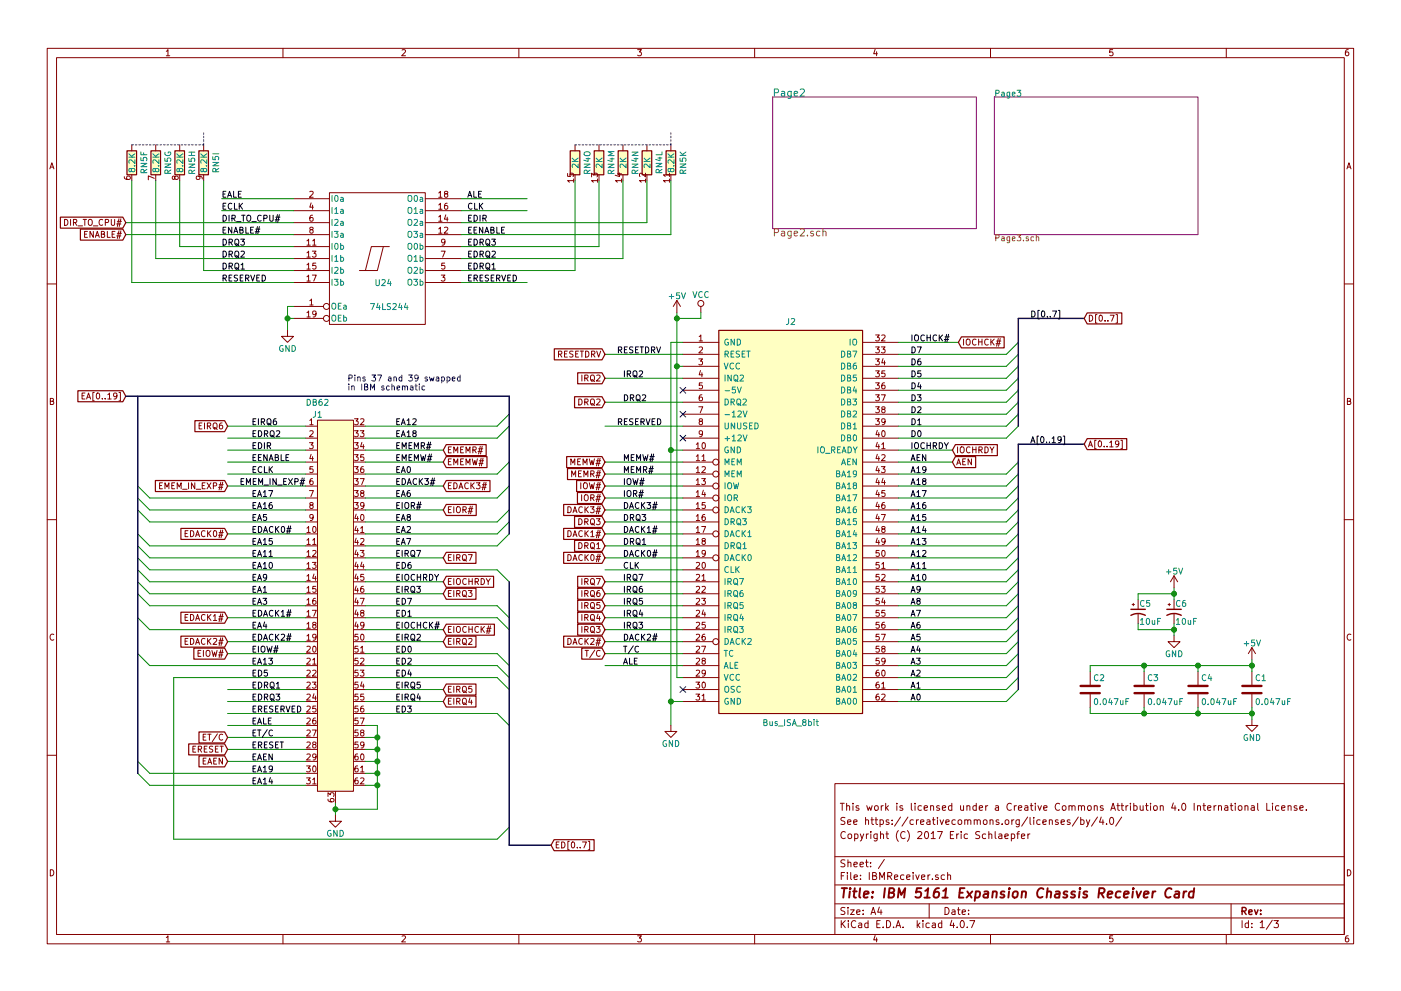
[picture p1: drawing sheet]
<svg xmlns="http://www.w3.org/2000/svg" width="297mm" height="210mm" viewBox="0 0 297 210" stroke-linecap="round" stroke-linejoin="round" font-family="sans-serif">
<g fill="none" stroke="#840000" stroke-width=".21">
<path d="M10 10.3h277v189.9h-277zM12 12.2h273v186.1h-273zM35.3 10.9l.3-.4v1.3M35.3 11.8h.7M60 10.3v1.9M85.2 10.6l.5-.1 .3 .4-.8 .9h.8M110 10.3v1.9M135.2 10.5h.8l-.4 .5 .3 .1 .1 .2-.1 .4-.2 .1-.5-.1M160 10.3v1.9M185.5 10.5l-.3 .9h.8M185.9 11v.8M210 10.3v1.9"/>
<path d="M235.9 10.5h-.6v.6h.6l.1 .5-.3 .2-.4-.1M260 10.3v1.9M285.9 10.5l-.4 .1-.2 .2-.1 .8 .3 .2 .4-.1 .1-.4-.1-.2-.4-.1-.3 .3M10.6 35.8l.4-1.3 .4 1.3M10.7 35.5h.6M26.4 37.5v.3l.3 .2 .7 .1 .2-.3-.1-.4-.6 .1-.1 .3 .3 .3M27.9 30.7v1.3M27.9 37.1v1.2M32.7 37.8l-1.3-.5v.8M33 30.7v1.3M33 37.1v1.2M37.1 37.6l.2-.2h.4l.1 .2-.1 .4-.4 .1-.2-.1-.2-.6h-.3v.6l.2 .1 .3-.3"/>
<path d="M38.1 30.7v1.3M38.1 37.1v1.2M42.1 37.4l.3 .2-.1 .4h-.6l-.1-.4 .2-.2h.8l.3 .3v.3M43.2 30.7v1.3M43.2 37.1v1.2M120.3 36.8v.6l.6 .1v-.7h.6l.1 .2-.1 .5M121.6 38.3h-1.3l.4 .4M121.6 38v.7M121.9 30.7v1.3M121.9 37.1v1.2M125.4 37.5v-.8l.5 .5 .1-.4h.6l.1 .2-.1 .5M126.7 38.3h-1.3l.4 .4"/>
<path d="M126.7 38v.7M127 30.7v1.3M127 37.1v1.2M130.9 36.9h.9M131.3 36.7v.8l-.9-.3M131.8 38.3h-1.3l.4 .4M131.8 38v.7M132.1 30.7v1.3M132.1 37.1v1.2M136.9 38.3h-1.3l.3 .4M136.9 36.7v.8l-1-.8-.3 .3 .1 .5M136.9 38v.7"/>
<path d="M137.2 30.7v1.3M137.2 37.1v1.2M141.9 38.3h-1.2l.3 .4M141.9 37.1h-1.2l.3 .4M141.9 36.7v.8M141.9 38v.7M142.2 30.7v1.3M142.2 37.1v1.2M285.6 35.8l.4-1.3 .4 1.3M285.7 35.5h.6M13.7 46.6a.64 .64 0 0 1 .7 .6 .64 .64 0 0 1-.7 .6zM15 46.6v1.2"/>
<path d="M15.6 47.2l.6-.1v-.4l-.6-.1v1.2M15.9 47.2l.4 .6M16.5 47.9h1M17.6 46.6h.7M17.9 49.7h.5M18 46.6v1.2M18.5 49.1h-.6v1.3h.6M18.8 46.7l.2-.1h.4l.2 .8a.42 .42 0 0 1-.3 .4 .42 .42 0 0 1-.4-.1l-.2-.3zM19.8 49.1v1.3l-.7-1.3v1.3M19.8 47.9h1M20.2 50.4l.4-1.3 .5 1.3M20.3 50h.6"/>
<path d="M21.5 49.7l.6-.1v-.4l-.6-.1v1.3h.5l.2-.5-.3-.2M21.8 46.7a.56 .56 0 0 0-.8 .5 .56 .56 0 0 0 .8 .5M22.3 47.2l.6-.1 .1-.4-.7-.1v1.2M22.8 49.1v1.3h.6M23.6 46.6v1l.2 .2h.3l.2-.2v-1M23.8 49.7h.4M24.4 49.1h-.6v1.3h.6M24.7 47.5h.9M24.7 50.1h.9M24.9 47h.9M24.9 49.5h.9M25.2 46.4l-.3 1.7"/>
<path d="M25.2 49l-.3 1.6M25.6 46.4l-.3 1.7M25.6 49l-.3 1.6M62.2 42.2h7.6M62.2 59.9h7.6M62.2 44.7h7.6M62.2 57.4h7.6M62.2 47.2h7.6M62.2 54.9h7.6M62.2 49.8h7.6M62.2 52.3h7.6M65.1 51.1l.3-.4v1.3"/>
<path d="M65.1 53.6l.3-.3v1.3M65.1 56.2l.3-.4v1.3M65.1 58.7l.3-.3v1.2M65.1 52h.7M65.1 54.6h.7M65.1 57.1h.7M65.1 59.6h.7M65.7 40.7l.5-.1 .2 .3-.8 1h.8M65.9 48.7l-.2-.2v-.2h.6v.3l-.5 .2-.1 .2v.3l.2 .2h.3l.2-.3-.1-.3-.1-.2M66 43l-.3 1h.7M66.2 53.3h.8l-.4 .5 .4 .1v.5l-.2 .2-.6-.2M66.2 58.4h.9l-.6 1.2"/>
<path d="M66.3 45.7h-.4l-.2 .3v.7l.2 .2 .4-.1v-.6l-.4-.1-.2 .3M66.3 43.5v.9M66.3 51.1l.3-.4v1.3M66.3 52h.7M67 55.8h-.7v.6h.7v.6l-.2 .1-.5-.1M69.8 40.9h20.4v27.9h-20.4zM81.3 52.3l-1.3 5.1h-2.5M82.5 52.3h-3.8l-1.2 5.1h-1.3M90.2 42.2h7.6M90.2 59.9h7.6M90.2 44.7h7.6M90.2 57.4h7.6"/>
<path d="M90.2 47.2h7.6M90.2 54.9h7.6M90.2 49.8h7.6M90.2 52.3h7.6M93 48.6l.4-.4v1.3M93 46l.4-.3v1.2M93 43.5l.4-.4v1.3M93 40.9l.4-.3v1.3M93 49.5h.7M93 46.9h.7M93 44.4h.7M93 41.9h.7"/>
<path d="M93.5 58.4h.8l-.4 .4 .4 .1v.6l-.2 .1-.6-.1M93.5 53.3h.9l-.5 1.3M94.2 48.3l.5-.1 .2 .4-.7 .9h.7M94.3 55.8h-.6l-.1 .6h.7v.6l-.2 .1-.5-.1M94.3 51.3l-.2 .2h-.4v-.7l.4-.1 .2 .3v.7l-.3 .3h-.3M94.5 41.1l-.3-.2 .1-.2h.6v.3l-.6 .2-.1 .2 .1 .3 .2 .2h.2l.2-.3v-.4l-.2-.1M94.5 45.6l-.3 .9h.8M94.8 43.1l-.3 .1-.2 .2-.1 .7 .3 .3 .4-.1-.1-.6-.3-.1-.3 .2M94.8 46.1v.8M10 60.2h2M61 70.1v1.3h1.2l-1.2 1.2-1.3-1.2h1.3M62.2 65h6.4"/>
<path d="M62.2 67.6h6.4M65.1 66.3l.3-.3v1.3M65.1 67.3h.7M65.7 63.8l.3-.4v1.3M65.7 64.7h.7M67 66.5l-.2 .3-.4-.1-.1-.6 .5-.1 .2 .2v.7l-.4 .4h-.2M118.4 75.2l.6-.1 .1-.5-.7-.1v1.3M118.7 75.2l.4 .6M119.7 75.1h.4M120.3 74.5h-.6v1.3h.6M121.5 74.5h-.6l-.1 .5a.54 .54 0 0 1 .6 .6l-.1 .2-.5-.1M122 75.1h.5"/>
<path d="M122.7 74.5h-.7v1.3h.7M123 74.5h.7M123.4 74.5v1.3M123.4 79.6v1.2M124.2 74.5a.64 .64 0 0 1 .7 .6 .64 .64 0 0 1-.7 .7zM125.2 79.8l.3-.2h.4l.1 .8a.42 .42 0 0 1-.2 .4 .42 .42 0 0 1-.4 0l-.2-.4zM125.4 75.2l.6-.1 .1-.5-.7-.1v1.3M125.7 75.2l.4 .6M126.5 74.5l.4 1.3 .5-1.3M126.5 79.7l.5-.1 .2 .3-.8 .9h.8M143.5 63.7l-.8 1.3M143.5 63.7v2.6"/>
<path d="M143.5 63.7l.8 1.3M144.8 72.6h7.6M144.8 75.2h7.6M144.8 77.7h7.6M148.2 76.1h.7l-.4 .5 .4 .1v.6l-.2 .1-.5-.1M148.2 71.4l.4-.3v1.2M148.2 73.7l.5-.1 .2 .4-.7 .9h.7M148.2 72.3h.7M148.5 78.6l-.3 .9h.8M148.6 65v1.3M148.8 79.1v.9M182.9 72.6h7.6"/>
<path d="M182.9 75.2h7.6M182.9 77.7h7.6M185.6 71.1h.8l-.4 .4 .4 .1v.6l-.2 .1-.6-.1M185.6 73.6h.8l-.4 .5 .4 .1v.5l-.2 .2-.6-.2M185.6 76.1h.8l-.4 .5 .4 .1v.6l-.2 .1-.6-.1M185.6 78.7h.8l-.4 .5 .4 .1v.5l-.2 .2-.6-.2M186.9 73.6h.8l-.5 .5 .4 .1v.5l-.2 .2-.5-.2M186.9 71.2l.5-.1 .3 .3-.8 .9h.8M187.2 76.1l-.3 .9h.8M187.5 76.5v.9M187.6 78.7h-.6l-.1 .6h.7v.5l-.2 .2-.5-.2M204.3 72v1.2"/>
<path d="M205 72h.5l.2 .8a.42 .42 0 0 1-.2 .4 .42 .42 0 0 1-.5-.1l-.1-.3zM206.9 72.1a.56 .56 0 0 0-.7 .5 .56 .56 0 0 0 .7 .5M207.5 72v1.2M207.5 72.5h.7M208.2 72v1.2M209.5 72.1a.56 .56 0 0 0-.7 .5 .56 .56 0 0 0 .7 .5M210.1 72v1.2M210.3 72.5l.5 .7M210.8 72l-.7 .7M211.2 72.9h.9M211.3 72.4h.9M211.7 71.8l-.4 1.7"/>
<path d="M212.1 71.8l-.4 1.7M231 66.9a.64 .64 0 0 1 .7 .6 .64 .64 0 0 1-.7 .6zM232.6 66.7h-.3v1.8h.3M233.1 67l.2-.1a.67 .67 0 0 1 .4 .6 .67 .67 0 0 1-.4 .6l-.3-.4zM234.3 68v.1M234.9 68v.1M235.4 66.9h.8l-.5 1.2M236.6 66.7h.3v1.8h-.3M285 60.2h2M10.7 85.1h.5l.1-.5-.6-.1v1.3h.5l.2-.4-.3-.3M17.4 84h.4M18 83.4h-.6v1.3h.6"/>
<path d="M18.4 84.7l.4-1.3 .4 1.3M18.5 84.3h.6M20 83.3h-.3v1.8h.3M20.5 83.5l.2-.1a.67 .67 0 0 1 .5 .6 .67 .67 0 0 1-.5 .7l-.3-.5zM21.7 84.5v.2M22.3 84.5v.2M22.9 83.7l.3-.3v1.3M22.9 84.7h.7M24.8 83.9l-.2 .3-.4-.1-.1-.6 .5-.1 .2 .2-.1 .7-.3 .4h-.2M25.2 83.3h.3v1.8h-.3M42.2 90.3h.4M42.8 89.7h-.6v1.3h.6"/>
<path d="M43.4 89.7v1.3M44 90.4l.6-.1v-.5l-.6-.1v1.3M44.3 90.4l.4 .6M45.2 89.9l.3-.2 .3 .1 .2 .8a.42 .42 0 0 1-.2 .4 .42 .42 0 0 1-.4-.1l-.2-.3zM45.4 90.7l.7 .4M47.1 89.7l-.4 .1-.1 .2-.1 .7 .2 .3 .5-.1-.1-.6-.4-.1-.2 .2M64.8 90.4h2.5M64.8 93h2.5M64.8 95.5h2.5M64.8 98h2.5M65.6 93.9h.8l-.4 .5 .3 .1v.6l-.1 .1-.6-.1M65.7 89.2l.3-.4v1.3"/>
<path d="M65.7 91.5l.5-.1 .2 .3-.8 1h.8M65.7 90.1h.7M66 96.4l-.3 .9h.7M66.3 96.9v.8M66.3 99h-.6v.6h.6v.5l-.1 .2-.5-.2M67.3 89.1h7.6v78.8h-7.6zM74.9 90.4h2.6M74.9 93h2.6M74.9 95.5h2.6M74.9 98h2.6M75.2 88.8h.7l-.4 .5 .4 .1v.6l-.2 .1-.5-.1M75.2 91.4h.7l-.4 .5 .4 .1v.5l-.2 .2-.5-.2"/>
<path d="M75.2 93.9h.7l-.4 .5 .4 .1v.6l-.2 .1-.5-.1M75.2 96.5h.7l-.4 .4 .4 .1v.6l-.2 .1-.5-.1M75.2 99h.7l-.4 .5 .4 .1v.5l-.2 .2-.5-.2M76.4 91.4h.8l-.5 .5 .4 .1v.5l-.2 .2-.5-.2M76.5 88.9l.4-.1 .3 .4-.8 .9h.8M76.7 93.8l-.2 1h.7M77 99l-.3 .1-.2 .2v.7l.2 .3 .4-.2-.1-.6h-.3l-.2 .2M77 94.3v.9M77.1 96.5h-.6v.5h.6v.6l-.2 .1-.4-.1M95.1 95.4h.4M95.1 97.9h.4M95.7 94.8h-.6v1.3h.6"/>
<path d="M95.7 97.4h-.6v1.2h.6M96.2 96.1v-1.3l.4 .9 .5-.9v1.3M96.2 98.6v-1.2l.4 .8 .5-.8v1.2M97.7 95.4h.4M97.7 97.9h.4M98.3 94.8h-.6v1.3h.6M98.3 97.4h-.6v1.2h.6M98.8 96.1v-1.3l.4 .9 .4-.9v1.3M98.8 98.6v-1.2l.4 .8 .4-.8v1.2M100.1 97.4l.3 1.2 .3-.9 .2 .9 .3-1.2M100.3 95.5l.6-.1v-.5l-.6-.1v1.3M100.6 95.5l.4 .6"/>
<path d="M101.3 95.8h.9M101.5 95.2h.9M101.5 98.3h.9M101.7 97.8h.8M101.8 94.7l-.3 1.6M102 97.2l-.3 1.7M102.2 94.7l-.3 1.6M102.4 97.2l-.3 1.7M121 98.6v-1.2l.5 .8 .4-.8v1.2M122.5 97.9h.4M122.7 84.7a.64 .64 0 0 1 .7 .6 .64 .64 0 0 1-.7 .6zM123.1 97.4h-.6v1.2h.6"/>
<path d="M123.3 99.9h-.6v1.3h.6M123.6 98.6v-1.2l.5 .8 .4-.8v1.2M124 80.2h.6v-.5l-.6-.1v1.2M124 85.3l.6-.1v-.4l-.6-.1v1.2M124.3 80.2l.4 .6M124.3 85.3l.4 .6M124.9 97.4l.3 1.2 .3-.9 .2 .9 .3-1.2M125.2 84.8l.3-.1h.4l.1 .8a.42 .42 0 0 1-.2 .4 .42 .42 0 0 1-.4-.1l-.2-.3zM125.4 80.5l.7 .4M125.4 85.6l.7 .4M126.3 98.3h.9M126.5 97.8h.9"/>
<path d="M126.5 84.8l.5-.1 .2 .3-.8 .9h.8M126.8 97.2l-.3 1.7M126.8 99.8l-.3 1.6M127.2 97.2l-.3 1.7M127.2 99.8l-.3 1.6M144.8 90.4h7.6M144.8 93h7.6M144.8 95.5h7.6M144.8 98h6.3M144.8 80.3h7.6M144.8 82.8h7.6M144.8 85.3h7.6"/>
<path d="M144.8 87.9h7.6M147.6 94.3l.4-.4v1.3M147.6 96.8l.4-.3v1.2M147.6 99.4l.4-.4v1.3M147.6 95.2h.7M147.6 97.7h.7M148.2 86.3h.8l-.5 1.3M148.5 89.4l-.3-.3 .1-.2h.6v.3l-.6 .2-.1 .2 .1 .4 .2 .1h.2l.2-.2v-.4l-.2-.1M148.8 83.8h-.3l-.2 .3-.1 .7 .3 .2 .4-.1-.1-.6-.3-.1-.3 .3M148.8 96.8l.4-.3v1.2M148.8 99.1l.5-.1 .3 .4-.8 .9h.8M148.8 97.7h.8"/>
<path d="M148.9 81.2h-.6l-.1 .6h.7v.6l-.2 .1-.5-.1M148.9 91.9l-.2 .3-.4-.1v-.6l.4-.1 .2 .2v.7l-.3 .4h-.3M148.9 94l.2-.1a.67 .67 0 0 1 .5 .7 .67 .67 0 0 1-.5 .6l-.3-.5zM182.9 90.4h7.6M182.9 93h7.6M182.9 95.5h7.6M182.9 98h7.6M182.9 80.3h7.6M182.9 82.8h7.6M182.9 85.3h7.6M182.9 87.9h7.6M185.6 81.2h.8l-.4 .5 .4 .1v.6l-.2 .1-.6-.1"/>
<path d="M185.6 83.8h.8l-.4 .4 .4 .1v.6l-.2 .1-.6-.1M185.6 86.3h.8l-.4 .5 .4 .1v.5l-.2 .2-.6-.2M185.6 88.8h.8l-.4 .5 .4 .1v.6l-.2 .1-.6-.1M186 91.3l-.3 .9h.8M186 93.8l-.3 1h.8M186 96.4l-.3 .9h.8M186 98.9l-.3 .9h.8M186.3 91.8v.9M186.3 94.3v.9M186.3 96.9v.8M186.3 99.4v.9M186.9 99h.8l-.5 .5 .4 .1v.5l-.2 .2-.5-.2"/>
<path d="M186.9 83.8h.8l-.5 1.2M186.9 94.3l.4-.4v1.3M186.9 96.6l.5-.1 .3 .3-.8 .9h.8M186.9 95.2h.8M187 91.5l.2-.1a.67 .67 0 0 1 .5 .6 .67 .67 0 0 1-.5 .7l-.3-.5zM187.2 86.8l-.3-.2 .1-.2h.6v.3l-.6 .2-.1 .2 .1 .3 .2 .2h.2l.3-.3-.1-.3-.2-.2M187.5 81.2l-.3 .1-.2 .2-.1 .7 .3 .3 .4-.1-.1-.6-.3-.1-.3 .2M187.7 89.4l-.3 .2h-.4v-.7l.4-.1 .3 .3-.1 .7-.3 .3h-.3M202.8 98.6l.5-1.2 .4 1.2M203 98.2h.6M203 94.8v1.3M203.6 95l.3-.2 .3 .1 .2 .8a.42 .42 0 0 1-.2 .3 .42 .42 0 0 1-.4 0l-.2-.3z"/>
<path d="M204.1 97.9h.4M204.7 97.4h-.6v1.2h.6M205.7 94.9a.56 .56 0 0 0-.8 .5 .56 .56 0 0 0 .8 .6M206 97.4v1.2l-.7-1.2v1.2M206.2 95.4h.7M206.2 94.8v1.3M206.9 94.8v1.3M207.5 95.5l.7-.1v-.5l-.7-.1v1.3M207.8 95.5l.5 .6M208.8 94.8a.64 .64 0 0 1 .7 .6 .64 .64 0 0 1-.7 .7zM209.9 94.8l.4 .7 .4-.7M210.3 95.5v.6"/>
<path d="M230.8 94.8l.4-1.3 .4 1.3M230.9 94.4h.6M232.4 93.4h-.3v1.8h.3M232.9 93.6l.2-.1a.67 .67 0 0 1 .5 .7 .67 .67 0 0 1-.5 .6l-.3-.5zM234.1 94.7v.1M234.7 94.7v.1M235.3 93.9l.3-.4v1.3M235.3 94.8h.7M237.2 94.1l-.2 .2h-.4v-.7l.4-.1 .2 .3v.7l-.3 .3h-.3M237.6 93.4h.3v1.8h-.3M285.7 85.1h.5l.1-.5-.6-.1v1.3h.5l.2-.4-.3-.3M10 110.3h2"/>
<path d="M33.8 103h.5M34.4 102.4h-.6v1.3h.6M35 103.7v-1.3l.4 .9 .4-.9v1.3M36.4 103h.5M37 102.4h-.6v1.3h.6M37.6 103.7v-1.3l.4 .9 .4-.9v1.3M38.7 103.8h1M39.2 113.2h.5M39.9 112.6h-.7v1.3h.7M40 102.4v1.3M40.4 112.6a.64 .64 0 0 1 .7 .6 .64 .64 0 0 1-.7 .7zM41.3 102.4v1.3l-.7-1.3v1.3"/>
<path d="M41.5 113.9l.4-1.3 .4 1.3M41.6 103.8h1M41.6 113.5h.6M42.9 103h.4M43.5 112.7a.56 .56 0 0 0-.8 .5 .56 .56 0 0 0 .8 .5M43.5 102.4h-.6v1.3h.6M43.9 102.4l.8 1.3M44 112.6v1.3M44.2 113.1l.5 .8M44.7 102.4l-.8 1.3M44.7 112.6l-.7 .7M45.2 103.1l.6-.1 .1-.5-.7-.1v1.3"/>
<path d="M45.3 112.7l.2-.1a.67 .67 0 0 1 .5 .6 .67 .67 0 0 1-.5 .7l-.3-.5zM46.3 103.4h.9M46.3 113.6h.9M46.5 102.8h.8M46.5 113h.8M46.8 102.3l-.3 1.6M46.8 112.5l-.3 1.6M47.2 102.3l-.3 1.6M47.2 112.5l-.3 1.6M64.8 100.6h2.5M64.8 103.1h2.5M64.8 105.7h2.5"/>
<path d="M64.8 108.2h2.5M64.8 110.7h2.5M64.8 113.3h2.5M64.8 115.8h2.5M64.8 118.4h2.5M65.1 112.1l.3-.4v1.3M65.1 114.6l.3-.4v1.3M65.1 117.1l.3-.3v1.3M65.1 119.7l.3-.4v1.3M65.1 113h.7M65.1 115.5h.7M65.1 118.1h.7"/>
<path d="M65.6 104.1h.8l-.5 1.3M65.9 107.2l-.2-.3v-.2h.6v.3l-.5 .2-.1 .2v.4l.2 .1h.3l.2-.3-.1-.3-.1-.1M66.2 119.3h.8l-.4 .5 .4 .1v.6l-.2 .1-.6-.1M66.3 101.5l-.4 .1-.2 .2v.8l.2 .2 .4-.1v-.6l-.4-.1-.2 .3M66.3 114.6l.3-.4v1.3M66.3 116.9l.5-.1 .2 .3-.8 1h.8M66.3 115.5h.7M66.4 109.7l-.2 .3-.4-.1-.1-.6 .5-.1 .2 .2-.1 .7-.3 .3h-.2M66.4 111.8l.2-.1a.67 .67 0 0 1 .4 .6 .67 .67 0 0 1-.4 .7l-.3-.5zM74.9 100.6h2.6M74.9 103.1h2.6M74.9 105.7h2.6"/>
<path d="M74.9 108.2h2.6M74.9 110.7h2.6M74.9 113.3h2.6M74.9 115.8h2.6M74.9 118.4h2.6M75.2 101.5h.7l-.4 .5 .4 .1v.6l-.2 .1-.5-.1M75.2 104.1h.7l-.4 .5 .4 .1v.5l-.2 .2-.5-.2M75.2 106.6h.7l-.4 .5 .4 .1v.6l-.2 .1-.5-.1M75.5 109.1l-.3 .9h.8M75.5 111.6l-.3 .9h.8M75.5 114.2l-.3 .9h.8M75.5 116.7l-.3 .9h.8"/>
<path d="M75.5 119.2l-.3 1h.8M75.8 109.6v.8M75.8 112.1v.9M75.8 114.6v.9M75.8 117.2v.9M75.8 119.7v.9M76.4 116.8h.8l-.5 .5 .4 .1v.5l-.2 .2-.5-.2M76.4 101.5h.8l-.5 1.3M76.5 112.1l.3-.4v1.3M76.5 114.3l.4-.1 .3 .4-.8 .9h.8M76.5 113h.7M76.6 109.3l.1-.1a.67 .67 0 0 1 .5 .6 .67 .67 0 0 1-.5 .6l-.2-.4z"/>
<path d="M76.7 104.6l-.2-.2 .1-.3 .5 .1v.3l-.5 .2-.1 .2v.3l.2 .2h.2l.3-.3-.1-.4-.2-.1M76.7 119.2l-.2 1h.7M77 119.7v.9M77.2 107.2l-.3 .2-.3-.1-.1-.6 .4-.1 .3 .3-.1 .7-.3 .3h-.2M95.1 103h.4M95.1 108.1h.4M95.1 118.3h.4M95.7 107.5h-.6v1.3h.6M95.7 102.4h-.6v1.3h.6M95.7 117.7h-.6v1.2h.6M96.2 102.4a.64 .64 0 0 1 .7 .7 .64 .64 0 0 1-.7 .6zM96.2 107.5v1.3"/>
<path d="M96.2 117.7v1.2M96.8 107.7l.3-.2 .3 .1 .2 .8a.42 .42 0 0 1-.2 .3 .42 .42 0 0 1-.4 0l-.2-.3zM96.8 118.3h.6l.1-.5-.7-.1v1.2M97.1 118.3l.4 .6M97.3 103.7l.4-1.3 .4 1.3M97.4 103.3h.6M98.1 117.9l.2-.2h.4l.2 .8a.42 .42 0 0 1-.2 .4 .42 .42 0 0 1-.5 0l-.2-.4zM98.1 108.2l.7-.1v-.5l-.7-.1v1.3M98.3 118.6l.6 .4M98.5 108.2l.4 .6M99.2 108.5h.9M99.3 102.5a.56 .56 0 0 0-.8 .6 .56 .56 0 0 0 .8 .5"/>
<path d="M99.3 117.7h.8l-.5 1.2M99.4 107.9h.9M99.7 107.4l-.3 1.6M99.8 102.4v1.3M100 103l.6 .7M100.1 107.4l-.3 1.6M100.6 102.4l-.8 .7M101 102.4h.8l-.5 .5 .4 .1v.6l-.2 .1-.5-.1M102.2 103.4h.8M102.3 102.8h.9M102.6 102.3l-.3 1.6M103 102.3l-.3 1.6"/>
<path d="M120.4 107.5a.64 .64 0 0 1 .7 .6 .64 .64 0 0 1-.7 .7zM120.4 112.6a.64 .64 0 0 1 .7 .6 .64 .64 0 0 1-.7 .7zM120.4 117.7a.64 .64 0 0 1 .7 .6 .64 .64 0 0 1-.7 .6zM121.2 101.2v-1.3l.4 .9 .4-.9v1.3M121.5 108.8l.4-1.3 .4 1.3M121.5 113.9l.4-1.3 .4 1.3M121.5 118.9l.4-1.2 .4 1.2M121.6 113.5h.6M121.6 108.4h.6M121.6 118.6h.6M122.7 100.5h.4M122.7 110.1a.64 .64 0 0 1 .7 .6 .64 .64 0 0 1-.7 .6z"/>
<path d="M122.7 115.1a.64 .64 0 0 1 .7 .7 .64 .64 0 0 1-.7 .6zM123.1 102.4v1.3M123.3 105v1.2M123.5 107.6a.56 .56 0 0 0-.8 .5 .56 .56 0 0 0 .8 .6M123.5 112.7a.56 .56 0 0 0-.8 .5 .56 .56 0 0 0 .8 .5M123.5 117.8a.56 .56 0 0 0-.8 .5 .56 .56 0 0 0 .8 .5M123.7 102.6l.3-.2 .4 .1 .1 .8a.42 .42 0 0 1-.2 .4 .42 .42 0 0 1-.4-.1l-.2-.3zM123.8 101.2v-1.3l.4 .9 .4-.9v1.3M124 110.7l.6-.1v-.4l-.6-.1v1.2M124 115.8l.6-.1v-.5l-.6-.1v1.3M124 107.5v1.3M124 112.6v1.3"/>
<path d="M124 117.7v1.2M124.1 105h.4l.2 .8a.42 .42 0 0 1-.2 .4 .42 .42 0 0 1-.4 0l-.2-.4zM124.2 108l.5 .8M124.2 113.1l.5 .8M124.2 118.2l.5 .7M124.3 110.7l.4 .6M124.3 115.8l.4 .6M124.7 107.5l-.7 .7M124.7 112.6l-.7 .7M124.7 117.7l-.7 .7M124.9 102.4l.3 1.3 .3-.9 .2 .9 .3-1.3M125.2 107.5h.8l-.5 .5 .4 .1v.6l-.2 .1-.5-.1"/>
<path d="M125.2 100.6l.7-.1v-.5l-.7-.1v1.3M125.2 105.6h.7v-.5l-.7-.1v1.2M125.2 110.2l.3-.1h.4l.1 .8a.42 .42 0 0 1-.2 .4 .42 .42 0 0 1-.4-.1l-.2-.3zM125.2 112.9l.4-.3v1.3M125.2 115.3l.3-.2 .4 .1 .1 .8a.42 .42 0 0 1-.2 .4 .42 .42 0 0 1-.4-.1l-.2-.3zM125.2 113.9h.8M125.3 117.8l.2-.1a.67 .67 0 0 1 .5 .6 .67 .67 0 0 1-.5 .6l-.3-.4zM125.4 111l.7 .4M125.4 116.1l.7 .4M125.6 100.6l.4 .6M125.6 105.6l.4 .6M126.3 103.4h.9"/>
<path d="M126.3 113.6h.9M126.3 108.5h.9M126.3 100.9h.9M126.3 105.9h.9M126.3 118.6h.9M126.4 110.1h.8l-.4 .4 .4 .1v.6l-.2 .1-.6-.1M126.5 102.8h.9M126.5 113h.9M126.5 107.9h.9M126.5 100.3h.9M126.5 105.4h.9M126.5 118.1h.9"/>
<path d="M126.5 115.5l.4-.4v1.3M126.5 116.4h.7M126.8 102.3l-.3 1.6M126.8 104.8l-.3 1.7M126.8 107.4l-.3 1.6M126.8 112.5l-.3 1.6M126.8 117.5l-.3 1.7M127.2 102.3l-.3 1.6M127.2 104.8l-.3 1.7M127.2 107.4l-.3 1.6M127.2 112.5l-.3 1.6M127.2 117.5l-.3 1.7"/>
<path d="M144.8 100.6h6.3M144.8 103.1h6.3M144.8 105.7h6.3M144.8 108.2h6.3M144.8 110.7h7.6M144.8 113.3h6.3M144.8 115.8h7.6M144.8 118.4h6.3M147.6 119.4l.5-.1 .2 .4-.8 .9h.8M147.6 101.9l.4-.4v1.3M147.6 104.4l.4-.3v1.3M147.6 107l.4-.4v1.3"/>
<path d="M147.6 109.5l.4-.3v1.2M147.6 112.1l.4-.4v1.3M147.6 114.6l.4-.4v1.3M147.6 117.1l.4-.3v1.3M147.6 113h.7M147.6 115.5h.7M147.6 118.1h.7M147.6 102.8h.7M147.6 107.9h.7M147.6 100.3h.7M147.6 105.4h.7M147.6 110.4h.7"/>
<path d="M148.8 101.5h.8l-.5 .5 .4 .1v.6l-.2 .1-.5-.1M148.8 111.7h.8l-.5 1.3M148.9 119.4l.2-.1a.67 .67 0 0 1 .5 .7 .67 .67 0 0 1-.5 .6l-.3-.5zM149.1 114.8l-.3-.3 .1-.2h.6v.3l-.6 .2-.1 .2 .1 .4 .2 .1h.2l.3-.2-.1-.4-.2-.1M149.1 104l-.3 .9h.8M149.4 109.2h-.3l-.2 .3-.1 .7 .3 .2 .4-.1-.1-.6-.3-.1-.3 .3M149.4 104.5v.9M149.5 106.6h-.6l-.1 .6h.7v.6l-.2 .1-.5-.1M149.6 117.3l-.3 .3-.4-.1v-.6l.4-.1 .3 .2-.1 .7-.3 .4h-.3M182.9 100.6h7.6M182.9 103.1h7.6M182.9 105.7h7.6"/>
<path d="M182.9 108.2h7.6M182.9 110.7h7.6M182.9 113.3h7.6M182.9 115.8h7.6M182.9 118.4h7.6M186 101.5l-.3 .9h.8M186 104l-.3 .9h.8M186 106.5l-.3 1h.8M186 109.1l-.3 .9h.8M186 111.6l-.3 .9h.8M186 114.2l-.3 .9h.8M186.3 101.9v.9"/>
<path d="M186.3 104.5v.9M186.3 107v.9M186.3 109.6v.8M186.3 112.1v.9M186.3 114.6v.9M186.4 116.8h-.6l-.1 .6h.7v.5l-.2 .2-.5-.2M186.4 119.3h-.6l-.1 .6h.7v.6l-.2 .1-.5-.1M186.9 109.2h.8l-.5 1.2M186.9 119.7l.4-.4v1.3M187 116.9l.2-.1a.67 .67 0 0 1 .5 .6 .67 .67 0 0 1-.5 .7l-.3-.5zM187.2 112.2l-.3-.2 .1-.2h.6v.3l-.6 .2-.1 .2 .1 .3 .2 .2h.2l.3-.3-.1-.3-.2-.2M187.2 101.5l-.3 .9h.8"/>
<path d="M187.5 106.6l-.3 .1-.2 .2-.1 .7 .3 .3 .4-.1-.1-.6-.3-.1-.3 .2M187.5 101.9v.9M187.6 104.1h-.6l-.1 .6h.7v.5l-.2 .2-.5-.2M187.7 114.8l-.3 .2h-.4v-.7l.4-.1 .3 .3-.1 .7-.3 .3h-.3M285 110.3h2M11.4 134.6a.58 .58 0 0 0-.8 .6 .58 .58 0 0 0 .8 .5M39.2 131h.5M39.2 136h.5M39.9 130.4h-.7v1.2h.7M39.9 135.5h-.7v1.2h.7M40.4 130.4a.64 .64 0 0 1 .7 .6 .64 .64 0 0 1-.7 .6zM40.4 135.5a.64 .64 0 0 1 .7 .6 .64 .64 0 0 1-.7 .6z"/>
<path d="M41.5 131.6l.4-1.2 .4 1.2M41.5 136.7l.4-1.2 .4 1.2M41.6 131.3h.6M41.6 136.3h.6M42 138.6h.4M42.6 138h-.6v1.3h.6M43.1 138v1.3M43.5 130.5a.56 .56 0 0 0-.8 .5 .56 .56 0 0 0 .8 .5M43.5 135.6a.56 .56 0 0 0-.8 .5 .56 .56 0 0 0 .8 .5M43.7 138.2l.3-.2h.3l.2 .8a.42 .42 0 0 1-.2 .4 .42 .42 0 0 1-.4 0l-.2-.4zM44 130.4v1.2M44 135.5v1.2"/>
<path d="M44.2 130.9l.5 .7M44.2 136l.5 .7M44.7 130.4l-.7 .7M44.7 135.5l-.7 .7M44.9 138l.3 1.3 .3-1 .2 1 .3-1.3M45.2 130.7l.4-.3v1.2M45.2 135.6l.5-.1 .2 .3-.7 .9h.7M45.2 131.6h.7M46.3 131.3h.9M46.3 136.4h.9M46.3 139h.9M46.5 138.4h.8"/>
<path d="M46.5 130.8h.8M46.5 135.9h.8M46.8 130.2l-.3 1.7M46.8 135.3l-.3 1.7M46.8 137.9l-.3 1.6M47.2 130.2l-.3 1.7M47.2 135.3l-.3 1.7M47.2 137.9l-.3 1.6M64.8 138.7h2.5M64.8 136.1h2.5M64.8 120.9h2.5M64.8 123.4h2.5"/>
<path d="M64.8 126h2.5M64.8 128.5h2.5M64.8 131.1h2.5M64.8 133.6h2.5M65.1 137.2l.5-.1 .2 .4-.8 .9h.8M65.1 139.7l.5-.1 .2 .4-.8 .9h.8M65.1 122.2l.3-.3v1.2M65.1 124.8l.3-.4v1.3M65.1 127.3l.3-.4v1.3M65.1 129.8l.3-.3v1.3M65.1 132.4l.3-.4v1.3M65.1 134.9l.3-.3v1.2"/>
<path d="M65.1 120.6h.7M65.1 123.1h.7M65.1 125.7h.7M65.1 128.2h.7M65.1 130.8h.7M65.1 133.3h.7M65.1 135.8h.7M66.2 129.5h.9l-.6 1.3M66.3 140l.3-.4v1.3M66.4 137.2l.2-.1a.67 .67 0 0 1 .4 .6 .67 .67 0 0 1-.4 .7l-.3-.5zM66.5 132.6l-.2-.3 .1-.2h.6v.3l-.6 .2-.1 .2v.4l.2 .1h.3l.2-.3v-.3l-.2-.1M66.6 121.8l-.3 .9h.8"/>
<path d="M66.9 126.9l-.4 .1-.2 .2v.8l.2 .2 .5-.1-.1-.6-.4-.1-.2 .3M66.9 122.3v.8M67 124.4h-.7v.6h.7v.5l-.2 .2-.5-.2M67 135.1l-.2 .3-.4-.1-.1-.6 .5-.1 .2 .2v.7l-.4 .3h-.2M74.9 138.7h2.6M74.9 136.1h2.6M74.9 120.9h2.6M74.9 123.4h2.6M74.9 126h2.6M74.9 128.5h2.6M74.9 131.1h2.6M74.9 133.6h2.6"/>
<path d="M75.5 121.8l-.3 .9h.8M75.5 124.3l-.3 .9h.8M75.5 126.9l-.3 .9h.8M75.5 129.4l-.3 .9h.8M75.5 131.9l-.3 1h.8M75.8 122.3v.8M75.8 124.8v.9M75.8 127.3v.9M75.8 129.9v.9M75.8 132.4v.9M75.9 134.6h-.6l-.1 .5h.7v.6l-.2 .1-.5-.1M75.9 137.1h-.6l-.1 .6h.7v.5l-.2 .2-.5-.2"/>
<path d="M75.9 139.6h-.6l-.1 .6h.7v.6l-.2 .1-.5-.1M76.4 126.9h.8l-.5 1.3M76.5 137.5l.3-.4v1.3M76.5 139.7l.4-.1 .3 .4-.8 .9h.8M76.5 138.4h.7M76.6 134.7l.1-.1a.67 .67 0 0 1 .5 .6 .67 .67 0 0 1-.5 .6l-.2-.4zM76.7 130l-.2-.2 .1-.3 .5 .1v.3l-.5 .2-.1 .2v.3l.2 .2h.2l.3-.3-.1-.4-.2-.1M77 124.4l-.3 .1-.2 .2v.7l.2 .3 .4-.2-.1-.6h-.3l-.2 .2M77.1 121.9h-.6v.5h.6v.6l-.2 .1-.4-.1M77.2 132.6l-.3 .2-.3-.1-.1-.6 .4-.1 .3 .3-.1 .7-.3 .3h-.2M95.1 136h.4M95.1 123.3h.4"/>
<path d="M95.1 125.9h.4M95.1 133.5h.4M95.7 122.8h-.6v1.2h.6M95.7 125.3h-.6v1.3h.6M95.7 132.9h-.6v1.3h.6M95.7 135.5h-.6v1.2h.6M96.2 122.8v1.2M96.2 125.3v1.3M96.2 132.9v1.3M96.2 135.5v1.2M96.8 122.9l.3-.1h.3l.2 .8a.42 .42 0 0 1-.2 .4 .42 .42 0 0 1-.4-.1l-.2-.3zM96.8 126l.6-.1 .1-.5-.7-.1v1.3"/>
<path d="M96.8 133.1l.3-.2 .3 .1 .2 .8a.42 .42 0 0 1-.2 .3 .42 .42 0 0 1-.4 0l-.2-.3zM96.8 136.1l.6-.1 .1-.4-.7-.1v1.2M97.1 126l.4 .6M97.1 136.1l.4 .6M98.1 125.5l.2-.2h.4l.2 .8a.42 .42 0 0 1-.2 .4 .42 .42 0 0 1-.5 0l-.2-.4zM98.2 135.5h.5l.2 .8a.42 .42 0 0 1-.2 .4 .42 .42 0 0 1-.5-.1l-.2-.3zM98.3 126.3l.6 .4M98.3 136.4l.6 .4M98.9 122.9a.56 .56 0 0 0-.8 .5 .56 .56 0 0 0 .8 .5M98.9 133a.56 .56 0 0 0-.8 .5 .56 .56 0 0 0 .8 .6M99.3 125.3h.8l-.5 .5 .4 .1v.5l-.2 .2-.5-.2M99.4 135.6l.4-.1 .3 .3-.8 .9h.8"/>
<path d="M99.4 123.3h.7M99.4 122.8v1.2M99.4 132.9v1.3M99.4 133.5h.7M100.1 122.8v1.2M100.1 132.9v1.3M100.7 123.4l.6-.1 .1-.4-.7-.1v1.2M101 123.4l.4 .6M101.4 133a.56 .56 0 0 0-.7 .5 .56 .56 0 0 0 .7 .6M102 122.8a.64 .64 0 0 1 .7 .6 .64 .64 0 0 1-.7 .6zM102 132.9v1.3M102.2 133.4l.5 .8"/>
<path d="M102.7 132.9l-.7 .7M103.1 122.8l.4 .6 .4-.6M103.1 133.9h.9M103.2 133.3h.9M103.5 123.4v.6M103.6 132.8l-.4 1.6M104 132.8l-.4 1.6M120.4 135.5a.64 .64 0 0 1 .7 .6 .64 .64 0 0 1-.7 .6zM121.5 136.7l.4-1.2 .4 1.2M121.6 136.3h.6M123.4 122.8v1.2M123.4 125.3v1.3"/>
<path d="M123.4 127.8v1.3M123.4 130.4v1.2M123.4 132.9v1.3M123.5 135.6a.56 .56 0 0 0-.8 .5 .56 .56 0 0 0 .8 .5M124 123.4l.6-.1v-.4l-.6-.1v1.2M124 126l.6-.1v-.5l-.6-.1v1.3M124 128.5l.6-.1v-.5l-.6-.1v1.3M124 131h.6v-.5l-.6-.1v1.2M124 133.6l.6-.1v-.5l-.6-.1v1.3M124 135.5v1.2M124.1 138h.7M124.2 136l.5 .7"/>
<path d="M124.3 123.4l.4 .6M124.3 126l.4 .6M124.3 128.5l.4 .6M124.3 131l.4 .6M124.3 133.6l.4 .6M124.4 138v1.3M124.7 135.5l-.7 .7M125.2 122.9l.3-.1h.4l.1 .8a.42 .42 0 0 1-.2 .4 .42 .42 0 0 1-.4-.1l-.2-.3zM125.2 125.5l.3-.2h.4l.1 .8a.42 .42 0 0 1-.2 .4 .42 .42 0 0 1-.4 0l-.2-.4zM125.2 128l.3-.2 .4 .1 .1 .8a.42 .42 0 0 1-.2 .4 .42 .42 0 0 1-.4-.1l-.2-.3zM125.2 133.1l.3-.2 .4 .1 .1 .8a.42 .42 0 0 1-.2 .3 .42 .42 0 0 1-.4 0l-.2-.3zM125.2 135.6l.5-.1 .3 .3-.8 .9h.8"/>
<path d="M125.4 130.4h.5l.1 .8a.42 .42 0 0 1-.2 .4 .42 .42 0 0 1-.4 0l-.2-.4zM125.4 123.7l.7 .4M125.4 126.3l.7 .4M125.4 128.8l.7 .4M125.4 131.3l.7 .4M125.4 133.9l.7 .4M126.1 137.9l-1.1 1.7M126.3 136.4h.9M126.4 122.8h.9l-.6 1.2M126.4 132.9h.8l-.4 .5 .4 .1v.6l-.2 .1-.6-.1M126.5 135.9h.9M126.8 130.3l-.3 .9h.8"/>
<path d="M126.8 135.3l-.3 1.7M127.1 125.3h-.4l-.1 .3-.1 .7 .2 .3 .5-.2-.1-.6h-.4l-.2 .2M127.1 130.8v.8M127.2 127.8h-.6l-.1 .6h.7v.6l-.2 .1-.5-.1M127.2 138.1a.56 .56 0 0 0-.7 .5 .56 .56 0 0 0 .7 .5M127.2 135.3l-.3 1.7M144.8 138.7h7.6M144.8 136.1h6.3M144.8 120.9h7.6M144.8 123.4h7.6M144.8 126h7.6M144.8 128.5h7.6"/>
<path d="M144.8 131.1h7.6M144.8 133.6h7.6M147.6 122l.5-.1 .2 .3-.8 .9h.8M147.6 124.5l.5-.1 .2 .4-.8 .9h.8M147.6 127l.5-.1 .2 .4-.8 .9h.8M147.6 129.6l.5-.1 .2 .3-.8 1h.8M147.6 132.1l.5-.1 .2 .4-.8 .9h.8M147.6 134.7l.5-.1 .2 .3-.8 .9h.8M147.6 137.2l.5-.1 .2 .4-.8 .9h.8M147.6 139.7l.5-.1 .2 .4-.8 .9h.8M148.8 126.9h.8l-.5 .5 .4 .1v.6l-.2 .1-.5-.1M148.8 137.1h.8l-.5 1.3"/>
<path d="M148.8 122.2l.4-.3v1.2M148.8 124.5l.5-.1 .3 .4-.8 .9h.8M148.8 123.1h.8M149.1 129.4l-.3 .9h.8M149.4 134.6h-.3l-.2 .3-.1 .7 .3 .2 .4-.1-.1-.6-.3-.1-.3 .3M149.4 129.9v.9M149.5 132h-.6l-.1 .6h.7v.6l-.2 .1-.5-.1M182.9 138.7h7.6M182.9 136.1h7.6M182.9 120.9h7.6M182.9 123.4h7.6M182.9 126h7.6"/>
<path d="M182.9 128.5h7.6M182.9 131.1h7.6M182.9 133.6h7.6M186.4 121.9h-.6l-.1 .5h.7v.6l-.2 .1-.5-.1M186.4 124.4h-.6l-.1 .6h.7v.5l-.2 .2-.5-.2M186.4 126.9h-.6l-.1 .6h.7v.6l-.2 .1-.5-.1M186.4 129.5h-.6l-.1 .6h.7v.5l-.2 .2-.5-.2M186.4 132h-.6l-.1 .6h.7v.6l-.2 .1-.5-.1M186.4 134.6h-.6l-.1 .5h.7v.6l-.2 .1-.5-.1M186.4 137.1h-.6l-.1 .6h.7v.5l-.2 .2-.5-.2M186.4 139.6h-.6l-.1 .6h.7v.6l-.2 .1-.5-.1M186.9 124.4h.8l-.5 .5 .4 .1v.5l-.2 .2-.5-.2"/>
<path d="M186.9 134.6h.8l-.5 1.2M186.9 122l.5-.1 .3 .3-.8 .9h.8M186.9 120.6h.8M187.2 137.6l-.3-.2 .1-.2h.6v.3l-.6 .2-.1 .2 .1 .3 .2 .2h.2l.3-.3-.1-.3-.2-.2M187.2 126.9l-.3 .9h.8M187.5 132l-.3 .1-.2 .2-.1 .7 .3 .3 .4-.1-.1-.6-.3-.1-.3 .2M187.5 127.3v.9M187.6 129.5h-.6l-.1 .6h.7v.5l-.2 .2-.5-.2M240 128.3h.5M240.3 128v.5M241.3 127.2v2.1M241.3 130.3v2"/>
<path d="M247.6 128.3h.6M247.9 128v.5M248.9 134.9v1.2h1.3l-1.3 1.3-1.3-1.3h1.3M248.9 122.2v2.5M248.9 127.2v2.1M248.9 130.3v2M248.9 122.2l-.7 1.2M248.9 122.2l.8 1.2M265.4 137.4v2.5M265.4 137.4l-.7 1.3M265.4 137.4l.8 1.3M286.4 134.6a.58 .58 0 0 0-.8 .6 .58 .58 0 0 0 .8 .5"/>
<path d="M40.9 158.9h.4M41.5 158.3h-.6v1.3h.6M42 159l.6-.1 .1-.5-.7-.1v1.3M42.3 159l.4 .6M43.1 156.4h.4M43.3 158.9h.4M43.7 155.8h-.6v1.2h.6M43.9 158.3h-.6v1.3h.6M44 155.8h.8M44.4 155.8v1.2M45.1 158.4h-.6l-.1 .4a.54 .54 0 0 1 .7 .7l-.2 .1-.5-.1M45.7 158.9h.4"/>
<path d="M46.1 155.7l-1.1 1.6M46.3 158.3h-.6v1.3h.6M46.6 158.3h.7M47 158.3v1.3M47.2 155.9a.56 .56 0 0 0-.8 .5 .56 .56 0 0 0 .8 .5M64.8 141.2h2.5M64.8 143.8h2.5M64.8 146.3h2.5M64.8 148.8h2.5M64.8 151.4h2.5M64.8 153.9h2.5M64.8 156.5h2.5"/>
<path d="M64.8 159h2.5M65.1 142.3l.5-.1 .2 .3-.8 1h.8M65.1 144.8l.5-.1 .2 .4-.8 .9h.8M65.1 147.4l.5-.1 .2 .3-.8 .9h.8M65.1 149.9l.5-.1 .2 .4-.8 .9h.8M65.1 152.4l.5-.1 .2 .4-.8 .9h.8M65.1 155l.5-.1 .2 .3-.8 1h.8M65.1 157.5l.5-.1 .2 .4-.8 .9h.8M66.2 144.7h.8l-.4 .5 .4 .1v.6l-.2 .1-.6-.1M66.2 154.9h.9l-.6 1.3M66.3 142.3l.5-.1 .2 .3-.8 1h.8M66.3 140.9h.7"/>
<path d="M66.5 158l-.2-.3 .1-.2h.6v.3l-.6 .2-.1 .2v.4l.2 .1h.3l.2-.3v-.3l-.2-.1M66.6 147.2l-.3 .9h.8M66.9 152.3l-.4 .1-.2 .2v.8l.2 .2 .5-.1-.1-.6-.4-.1-.2 .3M66.9 147.7v.8M67 149.8h-.7v.6h.7v.5l-.2 .2-.5-.2M74.9 141.2h2.6M74.9 143.8h2.6M74.9 146.3h2.6M74.9 148.8h2.6M74.9 151.4h2.6M74.9 153.9h2.6M74.9 156.5h2.6"/>
<path d="M74.9 159h2.6M75.8 160h-.3l-.2 .3-.1 .7 .3 .2 .4-.1-.1-.6-.3-.1-.3 .3M75.9 142.2h-.6l-.1 .6h.7v.5l-.2 .2-.5-.2M75.9 144.7h-.6l-.1 .6h.7v.6l-.2 .1-.5-.1M75.9 147.3h-.6l-.1 .5h.7v.6l-.2 .1-.5-.1M75.9 149.8h-.6l-.1 .6h.7v.5l-.2 .2-.5-.2M75.9 152.3h-.6l-.1 .6h.7v.6l-.2 .1-.5-.1M75.9 154.9h-.6l-.1 .6h.7v.5l-.2 .2-.5-.2M75.9 157.4h-.6l-.1 .6h.7v.6l-.2 .1-.5-.1M76.4 142.2h.8l-.5 .5 .4 .1v.5l-.2 .2-.5-.2M76.4 152.3h.8l-.5 1.3M76.7 155.4l-.2-.2 .1-.3 .5 .1v.3l-.5 .2-.1 .2v.3l.2 .2h.2l.3-.3-.1-.4-.2-.1"/>
<path d="M76.7 144.6l-.2 1h.7M77 149.8l-.3 .1-.2 .2v.7l.2 .3 .4-.2-.1-.6h-.3l-.2 .2M77 145.1v.9M77.1 147.3h-.6v.5h.6v.6l-.2 .1-.4-.1M77.2 158l-.3 .2-.3-.1-.1-.6 .4-.1 .3 .3-.1 .7-.3 .3h-.2M95.1 146.2h.4M95.1 148.7h.4M95.7 145.6h-.6v1.3h.6M95.7 148.2h-.6v1.2h.6M96.2 145.6v1.3M96.2 148.2v1.2M96.8 146.3l.6-.1 .1-.5-.7-.1v1.3"/>
<path d="M96.8 148.8l.6-.1 .1-.4-.7-.1v1.2M97.1 146.3l.4 .6M97.1 148.8l.4 .6M98.1 145.8l.2-.2 .4 .1 .2 .8a.42 .42 0 0 1-.2 .3 .42 .42 0 0 1-.5 0l-.2-.3zM98.1 148.3l.2-.1h.4l.2 .8a.42 .42 0 0 1-.2 .4 .42 .42 0 0 1-.5-.1l-.2-.3zM98.3 146.6l.6 .4M98.3 149.1l.6 .4M99.6 148.1l-.2 .9h.7M99.9 148.6v.8M100 145.6h-.6v.6h.6v.6l-.2 .1-.4-.1M142.2 153.9v1.3h1.3l-1.3 1.3-1.2-1.3h1.2M144.8 141.2h7.6"/>
<path d="M144.8 143.8h7.6M144.8 146.3h7.6M144.8 148.8h7.6M147.5 144.7h.8l-.4 .5 .4 .1v.6l-.2 .1-.6-.1M147.5 147.3h.8l-.4 .4 .4 .1v.6l-.2 .1-.6-.1M147.6 142.3l.5-.1 .2 .3-.8 1h.8M148.8 147.6l.4-.3v1.2M148.8 148.5h.8M148.9 144.8l.2-.1a.67 .67 0 0 1 .5 .7 .67 .67 0 0 1-.5 .6l-.3-.5zM149.1 140.2l-.3-.3 .1-.2h.6v.3l-.6 .2-.1 .2 .1 .4 .2 .1h.2l.3-.2-.1-.4-.2-.1M149.6 142.7l-.3 .3-.4-.1v-.6l.4-.1 .3 .2-.1 .7-.3 .4h-.3M182.9 141.2h7.6"/>
<path d="M182.9 143.8h7.6M182.9 146.3h7.6M182.9 148.8h7.6M186.3 142.2h-.3l-.2 .3-.1 .7 .3 .3 .4-.2-.1-.6h-.3l-.3 .2M186.3 144.7l-.3 .1-.2 .2-.1 .7 .3 .3 .4-.1-.1-.6-.3-.1-.3 .2M186.3 147.3h-.3l-.2 .3-.1 .7 .3 .2 .4-.1-.1-.6-.3-.1-.3 .3M186.9 145.1l.4-.4v1.3M186.9 147.4l.5-.1 .3 .3-.8 .9h.8M186.9 146h.8M187 142.3l.2-.1a.67 .67 0 0 1 .5 .6 .67 .67 0 0 1-.5 .7l-.3-.5zM187.7 140.2l-.3 .2h-.4v-.7l.4-.1 .3 .3-.1 .7-.3 .3h-.3M231.1 142.5v2.8"/>
<path d="M231.1 147.3v2.8M242.6 142.5v2.8M242.6 147.3v2.8M254 142.5v2.8M254 147.3v2.8M265.4 152.6v1.3h1.3l-1.3 1.3-1.2-1.3h1.2M265.4 142.5v2.8M265.4 147.3v2.8M10 160.2h2M43.1 161.4h.4M43.7 160.9h-.6v1.2h.6M44 162.1l.4-1.2 .5 1.2"/>
<path d="M44.2 161.7h.6M45.3 161.4h.4M45.9 160.9h-.6v1.2h.6M47.2 160.9v1.2l-.7-1.2v1.2M64.8 164.1h2.5M64.8 161.5h2.5M64.8 166.6h2.5M65 162.5h.8l-.4 .5 .3 .1v.5l-.1 .2-.6-.2M65 165h.8l-.4 .5 .3 .1v.6l-.1 .1-.6-.1M65.1 160.1l.5-.1 .2 .3-.8 .9h.8M66.3 165.4l.3-.4v1.3M66.3 166.3h.7"/>
<path d="M66.4 162.6l.2-.1a.67 .67 0 0 1 .4 .6 .67 .67 0 0 1-.4 .7l-.3-.5zM67 160.5l-.2 .3-.4-.1-.1-.6 .5-.1 .2 .2v.7l-.4 .3h-.2M69.5 169.5l.1 .4 .2 .2h.8l.2-.2-.1-.4h-.6l-.1 .4 .3 .2M69.5 169v-.8l.5 .4 .1-.4h.6l.1 .2-.1 .6M71.1 173v1.2h1.3l-1.3 1.3-1.3-1.3h1.3M71.1 167.9v2.5M74.9 164.1h2.6M74.9 161.5h2.6M74.9 166.6h2.6M75.8 162.5l-.3 .1-.2 .2-.1 .7 .3 .3 .4-.2-.1-.6h-.3l-.3 .2M75.8 165l-.3 .1-.2 .2-.1 .8 .3 .2 .4-.1-.1-.6-.3-.1-.3 .3M76.5 162.9l.3-.4v1.3"/>
<path d="M76.5 165.1l.4-.1 .3 .4-.8 .9h.8M76.5 163.8h.7M76.6 160.1l.1-.1a.67 .67 0 0 1 .5 .6 .67 .67 0 0 1-.5 .6l-.2-.4zM117.9 179.2h.5M118.5 178.6h-.6v1.3h.6M119.1 178.6a.64 .64 0 0 1 .7 .7 .64 .64 0 0 1-.7 .6zM120.7 178.5h-.3v1.8h.3M121.2 178.7l.2-.1a.67 .67 0 0 1 .5 .7 .67 .67 0 0 1-.5 .6l-.3-.5zM122.4 179.8v.1M123 179.8v.1M123.5 178.6h.8l-.5 1.3M124.7 178.5h.3v1.8h-.3"/>
<path d="M177 166.3h108v32h-108zM178.2 170.4h.8M178.6 170.4v1.5M179.1 173.5l-.5-.1-.3 .3 .1 .3 .7 .4v.4l-.2 .1-.6-.1M179.2 176.6a.71 .71 0 0 0-1 .5 .71 .71 0 0 0 .7 .8l.3-.1M179.5 171.1l.2-.2 .4 .1v.9M179.5 170.4v1.5M179.7 174.4l.7-.1v-.3l-.5-.1-.2 .2 .1 .7h.6M179.9 177.1l.2-.2 .4 .2 .1 .5-.2 .2-.3 .1-.2-.1zM180.8 170.4v.2M180.8 170.9v1M181 174.4l.7-.1v-.3l-.5-.1-.2 .2 .1 .7h.6"/>
<path d="M181.2 177l.4-.1 .3 .3-.1 .6h-.6M181.2 176.9v1.5M182.1 171l-.4-.1-.2 .2 .1 .3 .5 .1v.4h-.6M182.4 176.9l.4 1M183.1 176.9l-.5 1.4-.2 .1M183.5 174.1l.2-.2 .4 .1v.9M183.5 173.4v1.5M183.7 176.9v1M183.8 170.9l.3 1 .3-.7 .2 .7 .3-1M184.1 176.9l-.4 .3M184.6 176.4v.2M184.6 176.9v1"/>
<path d="M184.7 173.9h.5M184.9 173.4v1.3l.3 .2M185.5 171.1l.2-.2 .4 .2 .1 .5-.1 .3h-.4l-.2-.1zM185.5 173.9h.6M185.7 173.4v1.3l.4 .2M186 176.9l-.1 1.4-.2 .1h-.4M186 177l-.5-.1-.2 .3v.6l.2 .1 .5-.1M186.6 174l.4-.1 .3 .3-.1 .6h-.6M186.6 173.9v1.5M186.7 177.1l.2-.2 .4 .1v.9M186.7 176.4v1.5M186.8 170.9v1"/>
<path d="M187.3 170.9l-.5 .3M187.8 170.4v1.5M187.8 176.9h.6M187.9 171.4l.5 .5M188 176.4v1.3l.4 .2M188.4 170.9l-.6 .6M188.4 174l-.3-.1-.2 .2v.3l.5 .1v.3h-.5M189.2 174.8v.1M189.2 174v.1M190.1 170.4v.2M190.1 170.9v1M190.5 176.2a1.71 1.71 0 0 0 0 2.3"/>
<path d="M190.9 173.3l-1.2 2M191.4 171l-.4-.1-.2 .2 .1 .3 .5 .1v.4h-.6M191.9 176.6a.71 .71 0 0 0-1 .5 .71 .71 0 0 0 .7 .8l.3-.1M192.4 176.2a1.71 1.71 0 0 1 0 2.3M192.5 173.3l-1.3 2M193.2 170.4v1.3l.2 .2M193.6 174l-.4-.1-.3 .3 .1 .6 .2 .1 .4-.1M194 170.4v.2M194 170.9v1M194.3 173.9v1M194.6 176.6l.6-.2 .3 .5-1 1h1M194.7 173.9l-.4 .3"/>
<path d="M195.2 174.4l.7-.1-.1-.3-.4-.1-.2 .2v.7h.6M195.4 171l-.5-.1-.3 .3 .1 .6 .2 .1h.5M195.9 171.4l.7-.1v-.3l-.4-.1-.3 .2 .1 .8h.6M196.2 176.6l.2-.2a.8 .8 0 0 1 .5 .8 .8 .8 0 0 1-.5 .7l-.4-.5zM196.5 174h.6l.1 .9M197.2 174.3l-.7 .3 .2 .3 .5-.1M197.3 171.1l.2-.2 .4 .1v.9M197.3 170.9v1M197.4 176.9l.5-.5v1.5M197.4 177.9h.9M197.7 173.9h.5M197.9 173.4v1.3l.3 .2"/>
<path d="M198.8 173.4v.2M198.8 173.9v1M198.8 176.4h1l-.7 1.5M199.2 171l-.4-.1-.2 .2 .1 .3 .5 .1v.4h-.6M199.3 173.9l.4 1 .4-1M199.8 171.4l.7-.1v-.3l-.5-.1-.2 .2 .1 .8h.6M200.5 174.4l.7-.1v-.3l-.4-.1-.3 .2 .1 .7h.6M201.5 177.1h.5M201.8 171l-.4-.1-.3 .3 .1 .6 .2 .1h.4M201.8 170.4v1.5M202.2 176.4h-.7v1.5h.7M202.5 174l-.4-.1-.3 .3 .1 .6 .2 .1 .4-.1"/>
<path d="M202.8 176.9v1M203.2 174.1l.2-.2 .4 .2 .1 .5-.1 .2-.4 .1-.2-.1zM203.3 176.9l-.5 .3M203.7 170.9v1h.4l.2-.1M203.8 176.4v.2M203.8 176.9v1M204.3 170.9v1M204.5 174.1l.2-.2 .4 .1 .1 .9M204.5 173.9v1M205 171.1l.2-.2 .4 .1v.9M205 170.9v1M205.1 177l-.4-.1-.3 .3 .1 .6 .2 .1 .4-.1"/>
<path d="M205.2 174.1l.2-.2 .4 .1v.9M206.6 174.1l.2-.2 .3 .1 .1 .9M206.6 173.9v1M207 171l-.4-.1-.3 .3v.6l.3 .1h.4M207 170.4v1.5M207.2 174.1l.2-.2 .4 .1v.9M207.6 171.4l.7-.1v-.3l-.5-.1-.2 .2 .1 .8h.6M207.7 176.5l-.6-.1-.2 .3v.3l.7 .4v.4l-.2 .1-.5-.1M208.6 174.1l.2-.2 .4 .2 .1 .5-.2 .2-.3 .1-.2-.1zM209 177l-.4-.1-.3 .3 .1 .6 .2 .1 .4-.1M209 170.9v1M209.4 170.9l-.4 .3"/>
<path d="M209.7 177.1l.2-.2 .3 .1 .1 .9M209.7 176.4v1.5M209.9 174.1l.2-.2 .4 .1v.9M209.9 173.9v1M211 176.4v1.3l.2 .2M211.1 171h.6v.9M211.7 171.3l-.7 .3 .2 .3h.5M211.8 174l-.4-.1-.2 .2 .1 .3 .5 .1v.3h-.6M211.8 177h.6v.9M212.4 177.3l-.7 .3 .2 .3 .5-.1M212.5 174.8v.1M213.1 177.4l.7-.1-.1-.3-.4-.1-.2 .2v.7h.6"/>
<path d="M213.2 174.1l.2-.2 .4 .2 .1 .5-.1 .2-.4 .1-.2-.1zM214.4 177l.5-.1 .2 .3-.1 .6h-.6M214.4 170.6a.71 .71 0 0 0-1 .5 .71 .71 0 0 0 .7 .8l.3-.1M214.4 176.9v1.5M214.5 173.9v1M215 173.9l-.5 .3M215.1 170.9v1M215.5 170.9l-.4 .3M215.6 176.9h.5M215.9 171.4l.7-.1v-.3l-.4-.1-.3 .2 .1 .8h.6M216.1 173.9v1.4l-.3 .1h-.3M216.1 174l-.4-.1-.3 .3 .1 .6 .2 .1 .4-.1"/>
<path d="M216.1 176.4l-.3 .3v1.2M216.6 177.4l.7-.1-.1-.3-.4-.1-.2 .2v.7h.6M217.3 171h.6v.9M217.9 173.3l-1.3 2M217.9 171.3l-.7 .3 .2 .3h.5M217.9 176.9v1M218.4 176.9l-.5 .3M218.4 173.4v1.3l.2 .2M218.4 170.9h.6M218.6 170.4v1.3l.4 .2M219.2 173.4v.2M219.2 173.9v1"/>
<path d="M219.5 170.4v.2M219.5 170.9v1M220.1 170.9l.3 1 .4-1M220.5 174l-.4-.1-.3 .3 .1 .6 .2 .1 .4-.1M221.1 174.4l.7-.1v-.3l-.5-.1-.2 .2 .1 .7h.6M221.3 171.4l.7-.1-.1-.3-.4-.1-.2 .2 .1 .8h.5M222.5 174.1l.2-.2 .4 .1v.9M222.5 173.9v1M224.3 174l-.3-.1-.3 .2 .1 .3 .5 .1v.3h-.6M224.7 170.6a.71 .71 0 0 0-1 .5 .71 .71 0 0 0 .7 .8l.3-.1M225 174.4l.7-.1-.1-.3-.4-.1-.2 .2v.7h.6M225.3 171.1l.2-.2 .4 .2 .1 .5-.1 .3h-.4l-.2-.1z"/>
<path d="M226.6 171.1l.2-.2 .4 .1 .1 .9M226.6 170.9v1M226.8 174l-.3-.1-.2 .2v.3l.5 .1v.3h-.5M227.3 171.1l.2-.2 .4 .1v.9M228.6 173.3l-1.2 2M228.7 171.1l.2-.2 .3 .1 .1 .9M228.7 170.9v1M229.1 174l.5-.1 .2 .3-.1 .6h-.6M229.1 173.4v1.5M229.3 171.1l.2-.2 .4 .1v.9M230.3 173.9l.4 1M230.7 171.1l.2-.2 .4 .2 .1 .5-.2 .3h-.3l-.2-.1z"/>
<path d="M231.1 173.9l-.5 1.4-.3 .1M232 171.1l.2-.2 .4 .1v.9M232 170.9v1M232.7 173.3l-1.3 2M233.5 173.3l-.4 1.1h1M233.8 173.9v1M233.9 171l-.4-.1-.2 .2v.3l.6 .1v.4h-.6M234.6 174.8v.1M235.4 173.6l.2-.2a.8 .8 0 0 1 .5 .8 .8 .8 0 0 1-.5 .7l-.3-.5zM235.5 171.9l.5-1.5 .5 1.5M235.6 171.5h.7M236.8 170.9h.6"/>
<path d="M237 170.4v1.3l.4 .2M237.7 170.9h.5M237.8 173.3l-1.2 2M237.9 170.4v1.3l.3 .2M238.7 170.9v1M239.2 170.9l-.5 .3M239.7 170.4v.2M239.7 170.9v1M240.4 171l.4-.1 .3 .3-.1 .7h-.6M240.4 170.4v1.5M241.7 170.9l.1 1h.4l.2-.1M242.4 170.9v1"/>
<path d="M242.9 170.9h.5M243.1 170.4v1.3l.3 .2M243.9 170.4v.2M243.9 170.9v1M244.7 171.1l.2-.2 .4 .2 .1 .5-.2 .3h-.3l-.2-.1zM246 171.1l.2-.2 .4 .1v.9M246 170.9v1M248.8 170.4l-.4 1h1M249.1 170.9v1M249.9 171.8v.1M250.7 170.6l.2-.2a.8 .8 0 0 1 .5 .8 .8 .8 0 0 1-.5 .7l-.4-.5zM253.2 170.4v1.5"/>
<path d="M253.9 171.1l.2-.2 .4 .1v.9M253.9 170.9v1M255 170.9h.6M255.2 170.4v1.3l.4 .2M256 171.4l.7-.1v-.3l-.4-.1-.3 .2 .1 .8h.6M257.4 170.9v1M257.8 170.9l-.4 .3M258.3 171.1l.2-.2 .4 .1 .1 .9M258.3 170.9v1M259.7 171h.6v.9M260.3 171.3l-.7 .3 .2 .3h.5M260.8 170.9h.6"/>
<path d="M261 170.4v1.3l.4 .2M261.9 170.4v.2M261.9 170.9v1M262.6 171.1l.2-.2 .4 .2 .1 .5-.1 .3h-.4l-.2-.1zM264 171.1l.2-.2 .3 .1 .1 .9M264 170.9v1M265.3 171h.6v.9M265.9 171.3l-.7 .3 .3 .3h.4M266.6 170.4v1.3l.3 .2M268.6 170.4v1.5h.7M269.8 170.4v.2M269.8 170.9v1"/>
<path d="M271.1 171l-.4-.1-.3 .3 .1 .6 .2 .1h.4M271.7 171.4l.7-.1v-.3l-.4-.1-.3 .2 .1 .8h.6M273.1 171.1l.2-.2 .4 .1v.9M273.1 170.9v1M275 171l-.4-.1-.2 .2v.3l.6 .1v.4h-.6M275.6 171.4l.7-.1v-.3l-.5-.1-.2 .2 .1 .8h.6M277 171.8v.1M285 160.2h2M10.7 184.5a.65 .65 0 0 1 .7 .7 .65 .65 0 0 1-.7 .6zM35.3 198.9l.3-.4v1.3M35.3 199.8h.7M60 198.3v1.9"/>
<path d="M85.2 198.6l.5-.1 .3 .4-.8 .9h.8M110 198.3v1.9M135.2 198.5h.8l-.4 .5 .3 .1 .1 .2-.1 .4-.2 .1-.5-.1M160 198.3v1.9M177 194.8h108M177 191.8h108M177 187.8h108M177 181.8h108M178.4 195.3v1.5M178.4 185.8h.5M178.6 196l.6 .8M179.1 185.1h-.7v1.5"/>
<path d="M179.1 192.6l-.5-.1-.3 .3 .1 .3 .7 .4v.4l-.2 .1-.6-.1M179.1 182.5l-.5-.1-.3 .3 .1 .3 .7 .4v.4l-.2 .1-.6-.1M179.2 195.3l-.8 .9M179.7 185.1v.2M179.7 185.6v1M179.8 192.5v.2M179.8 183.1l.2-.2 .4 .1v.9M179.8 182.4v1.5M179.8 193v1M179.9 195.3v.2M179.9 195.8v1M180.3 193h.8l-.8 1h.8"/>
<path d="M180.4 185.1v1.3l.2 .2M181.1 183.4l.7-.1-.1-.3-.4-.1-.2 .2v.7h.6M181.1 186.1l.7-.1-.1-.3-.4-.1-.2 .2 .1 .7h.5M181.4 195.5a.71 .71 0 0 0-1 .5 .71 .71 0 0 0 .8 .8l.2-.1M181.6 193.5l.7-.1v-.3l-.4-.1-.3 .2 .1 .7h.6M182.1 195.9h.6v.9M182.3 183.4l.8-.1-.1-.3-.4-.1-.3 .2 .1 .7h.6M182.4 186.5v.1M182.4 185.7v.1M182.7 196.2l-.7 .3 .2 .3 .5-.1M183 193.9v.1M183 193.1v.1"/>
<path d="M183.5 182.9h.6M183.7 182.4v1.3l.4 .2M184 195.9l-.4-.1-.3 .3 .1 .6 .2 .1 .4-.1M184 195.3v1.5M184.3 185.1v1.5M184.6 183.8v.1M184.6 183v.1M184.7 194l.4-1.5 .5 1.5M184.8 193.6h.7M185 185.8l.7-.1v-.4l-.2-.2h-.5v1.5h.6l.2-.1 .1-.4-.4-.3M185.5 198.5l-.3 .9h.8M185.9 199v.8"/>
<path d="M185.9 196h.5M186.4 192.5l-.3 1h.9M186.5 186.6v-1.5l.5 1.1 .5-1.1v1.5M186.6 195.3h-.7v1.5h.7M186.8 193v1M187.2 196.7v.1M187.5 182.3l-1.3 2M188 195.3a.76 .76 0 0 1 .8 .8 .76 .76 0 0 1-.8 .7zM188.2 185.9l.7-.1 .2-.2-.1-.3-.2-.2h-.6v1.5M188.6 185.9l.5 .7M189.5 196.7v.1M189.6 186.1l.7-.1v-.3l-.4-.1-.3 .2 .1 .7h.6"/>
<path d="M190 196.8l.4-1.5 .6 1.5M190.1 196.4h.7M191.5 196.7v.1M191.6 185.7l-.4-.1-.3 .3 .1 .6 .2 .1 .4-.1M192.2 186.1l.7-.1v-.3l-.4-.1-.3 .2 .1 .7h.6M193.6 185.1v.2M193.6 185.6v1M194.2 185.6l.3 1 .4-1M194.5 195.3v1.5M194.6 196.3l.4 .5M195 195.8l-.5 .6M195.4 186.1l.7-.1-.1-.3-.4-.1-.2 .2 .1 .7h.5"/>
<path d="M195.7 195.3v.2M195.7 195.8v1M196.7 185.6v1M197 191.8v3M197 195.9l-.4-.1-.3 .3 .1 .6 .2 .1 .4-.1M197.2 185.6l-.5 .3M197.7 195.9h.6v.9M197.7 186.5v.1M198.3 196.2l-.7 .3 .2 .3 .5-.1M198.9 185.7l-.3-.1-.3 .2 .1 .2 .5 .2v.3h-.6M199.7 195.9l-.5-.1-.2 .3v.6l.2 .1 .5-.1M199.7 195.3v1.5"/>
<path d="M200.3 185.7l-.5-.1-.3 .3 .1 .6 .2 .1 .5-.1M200.4 192.5a.76 .76 0 0 1 .8 .8 .76 .76 0 0 1-.8 .7zM200.9 185.7l.2-.1 .4 .1v.9M200.9 185.1v1.5M201.8 195.2l-.4 1.1h1M201.9 193.1h.5l.1 .9M202.2 195.8v1M202.5 193.4l-.7 .3 .2 .3 .5-.1M202.9 196.7v.1M203 193h.6M203.2 192.5v1.3l.4 .2M203.8 195.4l.1-.1a.8 .8 0 0 1 .6 .8 .8 .8 0 0 1-.6 .7 .97 .97 0 0 1-.1-1.4z"/>
<path d="M204 193.5l.7-.1-.1-.3-.4-.1-.2 .2 .1 .7h.5M205.1 196.7v.1M205.4 193.9v.1M205.4 193.1v.1M205.6 195.3h1.1l-.7 1.5M210 198.3v1.9M235.9 198.5h-.6v.7l.6-.1 .1 .5-.3 .2-.4-.1M260 198.3v1.9M261 191.8v6.5M263.3 195.3v1.5M264.7 195.9l-.4-.1-.3 .3 .1 .6 .2 .1 .4-.1M264.7 195.3v1.5"/>
<path d="M265.4 196.7v.1M265.4 195.9v.1M267.2 195.8l.4-.5v1.5M267.2 196.8h.8M269.7 195.2l-1.2 2M270.1 195.3h.9l-.5 .6 .5 .1v.7l-.2 .1-.7-.1M285.7 184.5a.65 .65 0 0 1 .7 .7 .65 .65 0 0 1-.7 .6zM285.9 198.5l-.4 .1-.2 .3-.1 .7 .3 .2 .4-.1 .1-.4-.1-.2-.4-.1-.3 .3"/>
<circle cx="69.2" cy="67.6" r=".63"/>
<circle cx="69.2" cy="65" r=".63"/>
<circle cx="148.6" cy="64.4" r=".63"/>
<circle cx="151.8" cy="98" r=".63"/>
<circle cx="151.8" cy="103.1" r=".63"/>
<circle cx="151.8" cy="100.6" r=".63"/>
<circle cx="151.8" cy="105.7" r=".63"/>
<circle cx="151.8" cy="108.2" r=".63"/>
<circle cx="151.8" cy="118.4" r=".63"/>
<circle cx="151.8" cy="113.3" r=".63"/>
<circle cx="151.8" cy="136.1" r=".63"/>
</g>
<path d="M239.8 130.6a3.2 3.2 0 0 1 3 0M239.8 129.3h3M247.4 130.6a3.2 3.2 0 0 1 3 0M247.4 129.3h3M263.3 193.3l.8-.1 .1-.2-.1-.3-.2-.2h-.6v1.5M263.7 193.3l.5 .7M264.8 193.5l.7-.1-.1-.3-.4-.1-.2 .2v.7h.6M266 193l.3 1 .4-1M267.3 193.9v.1M267.3 193.1v.1" fill="none" stroke="#840000" stroke-width=".3"/>
<g fill="none" stroke="#840000" stroke-width=".41">
<path d="M178.5 188.4h1.1M179 188.4l-.2 2M180.2 189.1l-.2 1.3M180.3 188.4l-.1 .2 .2-.1-.1-.1-.1 .2M180.9 189.1h.7M181.2 188.4l-.2 1.8 .1 .1 .4 .1M182.4 188.4l-.2 1.8 .2 .2M183.2 189.8l.9-.2v-.4l-.6-.1-.3 .3v.9h.7M184.9 190.3v.1M185.1 189.2l-.1 .2-.1-.1 .2-.1-.1 .2M187.6 188.4l-.2 2M188.5 189.4l.9-.1a.46 .46 0 0 0 .2-.5 .46 .46 0 0 0-.3-.4h-.7l-.2 2h.7l.3-.1 .2-.5-.4-.4"/>
<path d="M190.4 190.4l.2-2 .5 1.5 .8-1.5-.2 2M195.4 188.4h-1l-.2 1 .3-.2 .7 .1 .1 .3-.2 .7-.3 .1h-.4l-.3-.1M196 190.4h1.1M196.2 189l.6-.6-.2 2M199.1 188.4a.93 .93 0 0 0-1.1 .9v1l.7 .1 .4-.3v-.5l-.3-.4a.69 .69 0 0 0-.8 .4M199.8 190.4h1.1M200 189l.6-.6-.2 2M203.5 189.4h.6M204.5 188.4h-.9l-.3 2h1M205.1 189.1l.9 1.3M206.1 189.1l-1.2 1.3M206.9 189.2l.6-.1 .2 .2-.1 1a.67 .67 0 0 1-.8 0"/>
<path d="M206.9 189.1l-.2 2M208.7 189.2h.8l-.1 1.2M209.5 189.6l-.7 .1a.4 .4 0 0 0-.3 .3 .4 .4 0 0 0 .2 .4l.7-.1M210.5 189.3l.3-.2 .5 .1-.1 1.2M210.5 189.1l-.1 1.3M213 189.2l-.5-.1-.3 .4 .2 .3 .5 .1 .1 .3-.2 .1h-.7M213.9 189.1l-.1 1.3M214 188.4v.2l.1-.1-.1-.1v.2M214.9 189.3l.3-.2 .5 .2v.8l-.4 .3-.5-.1zM216.7 189.3l.3-.2 .5 .1-.1 1.2M216.7 189.1l-.1 1.3M221.2 188.6a.87 .87 0 0 0-1 0 .87 .87 0 0 0-.3 1 .69 .69 0 0 0 .3 .8 .69 .69 0 0 0 .8-.1"/>
<path d="M222 189.3l.3-.2 .5 .1v1.2M222.1 188.4l-.2 2M223.9 189.2h.7v1.2M224.7 189.6l-.7 .1a.4 .4 0 0 0-.4 .3 .4 .4 0 0 0 .3 .4l.7-.1M226.3 189.2l-.5-.1-.3 .4 .3 .3 .4 .1 .1 .3-.1 .1h-.8M227.9 189.2l-.4-.1-.4 .4 .3 .3 .4 .1 .1 .3-.1 .1h-.8M228.9 189.1l-.1 1.3M229 188.4v.2l.1-.1-.1-.1v.2M230.5 189.2l-.5-.1-.3 .4 .3 .3 .4 .1 .1 .3-.1 .1h-.8M233 189.5l.9-.1a.56 .56 0 0 0 .1-.9l-.9-.1-.2 2M233.5 189.5l.5 .9M234.8 189.8l1-.2v-.4l-.6-.1-.3 .3v.9h.7"/>
<path d="M237.6 189.2l-.2-.1a.67 .67 0 0 0-.8 .4v.8l.3 .1 .6-.1M238.3 189.8l1-.2-.1-.4-.5-.1-.3 .3-.1 .9h.8M240.2 189.1l-.1 1.3M240.3 188.4v.2l.1-.1-.1-.1v.2M241 189.1l.3 1.3 .6-1.3M242.5 189.8l1-.2v-.4l-.6-.1-.3 .3-.1 .9h.8M244.4 189.1l-.1 1.3M245 189.1l-.4 .1-.2 .3M248.4 188.6a.87 .87 0 0 0-1 0 .87 .87 0 0 0-.4 1 .69 .69 0 0 0 .3 .8 .69 .69 0 0 0 .9-.1M249.2 189.2h.8l-.1 1.2M250 189.6l-.7 .1a.4 .4 0 0 0-.3 .3 .4 .4 0 0 0 .2 .4l.7-.1M251 189.1l-.1 1.3"/>
<path d="M251.6 189.1l-.4 .1-.2 .3M253.1 189.2l-.2-.1a.67 .67 0 0 0-.8 .4v.8l.3 .1 .6-.1M253.2 188.4l-.2 2"/>
</g>
<path d="M163.8 20.6h43.2v27.9h-43.2zM210.8 20.6h43.2v29.2h-43.2z" fill="none" stroke="#840084" stroke-width=".21"/>
<g fill="none" stroke="#008484" stroke-width=".21">
<path d="M164.2 19.7l.7-.1 .2-.2-.1-.4-.2-.1h-.6v1.5M165.7 19.5h.6l.1 .9M166.4 19.7l-.7 .2a.3 .3 0 0 0 .2 .5l.5-.1M167.7 19.4v1.2l-.2 .3-.4-.1M167.7 19.5l-.4-.1-.3 .3 .2 .6h.5M168.4 19.9l.7-.2-.1-.2-.4-.1-.2 .2 .1 .7h.5M169.7 19l.6-.1 .3 .4-1 1.1h1M211.1 19.8l.6-.1 .1-.5-.7-.1v1.3M212.4 19.6h.5v.8M212.9 19.9l-.6 .2 .2 .3 .4-.1M214.1 19.6l-.1 1.1-.5 .1M214.1 19.6h-.4l-.2 .2 .1 .5h.5"/>
<path d="M214.6 20l.6-.1v-.3h-.4l-.2 .1 .1 .6h.5M215.6 19.1h.8l-.4 .5 .4 .1v.6l-.2 .1-.6-.1M27.3 33.3h1.3M27.3 32.6l.7 .7M27.9 36l.2-.3 .4 .1 .1 .2-.1 .3-.4 .1-.2-.1-.2-.5h-.3v.5l.2 .1 .3-.2M28.5 35.2h.1M28.6 33.9v.8l-.9-.8-.4 .2 .1 .5M28.6 32.6l-.7 .6M29.9 34.7h1.2l-1.2 .7h1.2M29.9 33.4v.7h.6v-.7h.5l.1 .2-.1 .5M29.9 32.2v.6h1.2M30.5 32.4v.4"/>
<path d="M30.5 36.6v-.6h-.5l-.1 .6h1.2M31.1 35.9l-.6 .4M32.4 33.3h1.3M32.4 32.6l.7 .7M32.9 36l.3-.3 .4 .1 .1 .2-.1 .3-.4 .1-.2-.1-.2-.5h-.3v.5l.2 .1 .2-.2M33.6 35.2h.1M33.7 33.9v.8l-.9-.8-.4 .2 .1 .5M33.7 32.6l-.8 .6M35 34.8h1.2l-1.2 .7h1.2M35 33.6v.6h.5v-.6h.6l.1 .2-.1 .4M35 32.3a.59 .59 0 0 0 .6 .7 .59 .59 0 0 0 .5-.7h-.4v.2M35.6 36.8l-.1-.6-.4-.1-.1 .7h1.2"/>
<path d="M36.2 36.1l-.6 .4M37.5 33.3h1.3M37.5 32.6l.7 .7M38 36l.3-.3 .3 .1 .2 .2-.1 .3-.4 .1-.2-.1-.2-.5h-.3l-.1 .5 .3 .1 .2-.2M38.6 35.2h.2M38.8 33.9v.8l-1-.8-.3 .2 .1 .5M38.8 32.6l-.8 .6M40 34.8h1.3l-1.3 .7h1.3M40 33.6v.6l.6 .1v-.7h.6l.1 .2-.1 .5M40 33h1.3M40 32.3h1.3M40.6 32.3v.7"/>
<path d="M40.7 36.8l-.1-.6-.5-.1-.1 .7h1.3M41.3 36.1l-.6 .4M42.6 33.3h1.2M42.6 32.6l.7 .7M43.1 36l.3-.3 .3 .1 .1 .2v.3l-.4 .1-.2-.1-.2-.5h-.3l-.1 .5 .3 .1 .2-.2M43.7 35.2h.1M43.8 33.9v.8l-.9-.8-.3 .2 .1 .5M43.8 32.6l-.7 .6M45.1 34.5h1.3l-1.3 .7h1.3M45.1 33.2v.7h.6v-.7h.6l.1 .2-.1 .5M45.1 32.6h1.3M45.8 36.4l-.1-.6h-.5l-.1 .6h1.3"/>
<path d="M46.4 35.7l-.6 .4M121.3 34.3h1.3M121.3 33.5l.7 .8M122.6 34.8v.8l-.9-.8-.4 .2 .1 .5M122.6 33.5l-.8 .6M123.9 34.8h1.2l-1.2 .7h1.2M123.9 32.4l.8-.2a.42 .42 0 0 1 .4 .2 .42 .42 0 0 1-.1 .5l-.3 .1h-.7l-.1-.2zM124.3 33.7h.8M124.5 36.8l-.1-.6-.4-.1-.1 .7h1.2M124.7 33.5v.8l-.9-.3M125.1 36.1l-.6 .4M126.4 34.3h1.3"/>
<path d="M126.4 33.5l.7 .8M127.7 34.8v.8l-1-.8-.3 .2 .1 .5M127.7 33.5l-.8 .6M128.9 34.8h1.3l-1.3 .8h1.3M129.3 33.7h.9M129.6 36.8l-.1-.6h-.5l-.1 .6h1.3M129.8 33.5v.8l-.9-.3M130.2 32.2h-1.3l.9 .4-.9 .4h1.3M130.2 36.1l-.6 .4M131.5 34.3h1.2M131.5 33.5l.7 .8M132.7 34.8v.8l-.9-.8-.3 .2 .1 .5"/>
<path d="M132.7 33.5l-.7 .6M134 34.8h1.3l-1.3 .7h1.3M134 32.3h1.3l-1.3 .7h1.3M134.4 33.7h.9M134.7 36.8l-.1-.6-.5-.1-.1 .7h1.3M134.8 33.5v.8l-.9-.3M135.3 36.1l-.6 .4M136.6 34.3h1.2M136.6 33.5l.7 .8M137.8 34.8v.8l-.9-.8-.3 .2 .1 .5M137.8 33.5l-.7 .6M139.1 34.7h1.3l-1.3 .7h1.3"/>
<path d="M139.5 33.5h.9M139.8 36.6l-.1-.6h-.5l-.1 .6h1.3M139.9 33.3v.8l-.9-.3M140.4 32.2v.6h-1.3M140.4 35.9l-.6 .4M141.6 33.3h1.3M141.6 32.6l.7 .7M142.2 36l.2-.3 .4 .1 .1 .2-.1 .3-.4 .1-.2-.1-.2-.5h-.3v.5l.2 .1 .3-.2M142.8 35.2h.1M142.9 33.9v.8l-.9-.8-.4 .2 .1 .5M142.9 32.6l-.7 .6M144.2 34.8h1.2l-1.2 .7h1.2"/>
<path d="M144.2 33.6v.6h.6v-.6h.5l.1 .2-.1 .4M144.2 33h1.2M144.2 32.3l.7 .7M144.8 36.8v-.6l-.5-.1-.1 .7h1.2M145.4 36.1l-.6 .4M145.4 32.3l-.7 .5M70.4 41.5v1.2M70.4 44v1.3M70.4 46.6v1.2M70.4 49.1v1.3M70.4 51.6v1.3M70.4 54.2v1.2"/>
<path d="M70.4 56.7v1.3M70.4 59.3v1.2M70.9 49.1h.8l-.5 .5 .4 .1v.5l-.1 .2-.6-.2M70.9 59.3h.8l-.5 .4 .4 .1v.6l-.1 .1-.6-.1M71 44.4l.3-.4v1.3M71 46.7l.5-.1 .2 .3-.8 .9h.8M71 54.5l.3-.3v1.2M71 56.8l.5-.1 .2 .4-.8 .9h.8M71 45.3h.7M71 55.4h.7M71.1 41.6l.1-.1a.67 .67 0 0 1 .5 .6 .67 .67 0 0 1-.5 .6l-.2-.4zM71.1 51.7l.1-.1a.67 .67 0 0 1 .5 .7 .67 .67 0 0 1-.5 .6l-.2-.5z"/>
<path d="M72.2 42h.5l.1 .7M72.2 44.5h.5l.1 .8M72.2 47h.5l.1 .8M72.2 49.6h.5l.1 .8M72.2 52.1l.4-.1 .2 .3-.1 .5h-.5M72.2 54.7l.4-.1 .2 .2-.1 .6h-.5M72.2 57.2l.4-.1 .2 .3-.1 .5h-.5M72.2 59.7h.4l.2 .2-.1 .5h-.5M72.2 51.6v1.3M72.2 54.2v1.2M72.2 56.7v1.3M72.2 59.3v1.2"/>
<path d="M72.8 42.2l-.6 .2 .2 .3h.4M72.8 44.7l-.6 .3 .2 .3 .4-.1M72.8 47.3l-.6 .2 .2 .3 .4-.1M72.8 49.8l-.6 .3 .2 .3 .4-.1M79.7 59.3v1l.2 .3h.3l.2-.3v-1M81 59.4l.5-.1 .2 .4-.8 .9h.8M82.5 59.3l-.3 .9h.8M82.8 59.7v.9M86.5 56.9l.3-.2 .3 .1 .2 .8a.42 .42 0 0 1-.2 .3 .42 .42 0 0 1-.4 0l-.2-.3zM86.5 51.8l.3-.2 .3 .1 .2 .8a.42 .42 0 0 1-.2 .4 .42 .42 0 0 1-.4-.1l-.2-.3zM86.5 49.3l.3-.2h.3l.2 .8a.42 .42 0 0 1-.2 .4 .42 .42 0 0 1-.4 0l-.2-.4zM86.5 46.7l.3-.1h.3l.2 .8a.42 .42 0 0 1-.2 .4 .42 .42 0 0 1-.4-.1l-.2-.3z"/>
<path d="M86.5 44.2l.3-.2 .3 .1 .2 .8a.42 .42 0 0 1-.2 .3 .42 .42 0 0 1-.4 0l-.2-.3zM86.5 41.7l.3-.2h.3l.2 .8a.42 .42 0 0 1-.2 .4 .42 .42 0 0 1-.4 0l-.2-.4zM86.7 59.3h.4l.2 .8a.42 .42 0 0 1-.2 .4 .42 .42 0 0 1-.4-.1l-.2-.3zM86.7 54.2h.4l.2 .8a.42 .42 0 0 1-.2 .4 .42 .42 0 0 1-.4 0l-.2-.4zM87.7 59.3h.8l-.4 .4 .4 .1v.6l-.2 .1-.6-.1M87.7 49.1h.8l-.4 .5 .4 .1v.5l-.2 .2-.6-.2M87.8 56.8l.5-.1 .2 .4-.8 .9h.8M87.8 54.5l.4-.3v1.2M87.8 46.7l.5-.1 .2 .3-.8 .9h.8M87.8 44.4l.4-.4v1.3M87.8 45.3h.7M87.8 55.4h.7"/>
<path d="M87.9 51.7l.2-.1a.67 .67 0 0 1 .4 .7 .67 .67 0 0 1-.4 .6l-.3-.5zM87.9 41.6l.2-.1a.67 .67 0 0 1 .4 .6 .67 .67 0 0 1-.4 .6l-.3-.4zM89.1 59.7h.3l.3 .2-.1 .5h-.5M89.1 57.2l.3-.1 .3 .3-.1 .5h-.5M89.1 54.7l.3-.1 .3 .2-.1 .6h-.5M89.1 52.1l.3-.1 .3 .3-.1 .5h-.5M89.1 49.6h.5v.8M89.1 47h.5v.8M89.1 44.5h.5v.8M89.1 42h.5v.7M89.1 51.6v1.3M89.1 54.2v1.2"/>
<path d="M89.1 56.7v1.3M89.1 59.3v1.2M89.6 49.8l-.6 .3 .2 .3 .4-.1M89.6 47.3l-.6 .2 .2 .3 .4-.1M89.6 44.7l-.6 .3 .2 .3 .4-.1M89.6 42.2l-.6 .2 .2 .3h.4M60 73.3a.59 .59 0 0 0-.7 .6 .59 .59 0 0 0 .7 .6v-.5h-.2M61.3 73.3v1.3l-.7-1.3v1.3M61.9 73.3a.64 .64 0 0 1 .7 .6 .64 .64 0 0 1-.7 .7zM70.4 64.5l.2-.2 .4 .1 .2 .8a.42 .42 0 0 1-.2 .4 .42 .42 0 0 1-.5-.1l-.1-.3zM70.4 67.1l.2-.2h.4l.2 .8a.42 .42 0 0 1-.2 .4 .42 .42 0 0 1-.5 0l-.1-.4zM71.7 64.9h.5"/>
<path d="M71.7 67.5h.5M72.3 64.3h-.6v1.3h.6M72.3 66.9h-.6v1.2h.6M72.9 64.8h.5v.8M72.9 67.4l.3-.1 .3 .2-.1 .6h-.5M72.9 66.9v1.2M73.4 65l-.6 .3 .2 .3 .4-.1M78.6 64.4h.8l-.5 1.3M80.1 64.3l-.2 .9h.7M80.4 64.8v.9M81.1 64.4v1.3h.6M82.8 64.5h-.6l-.1 .4a.54 .54 0 0 1 .7 .7l-.2 .1-.5-.1"/>
<path d="M83.3 64.5l.5-.1 .2 .4-.8 .9h.8M84.8 64.3l-.3 .9h.8M85.1 64.8v.9M86 64.3l-.2 .9h.7M86.3 64.8v.9M141.9 62.9h.9M142.4 62.4v1M144.1 62.1h-.6l-.1 .6h.7v.6l-.2 .1-.5-.1M144.5 62.1l.4 1.3 .4-1.3M146.9 61.9l.4 1.2 .5-1.2M148.9 62a.56 .56 0 0 0-.8 .5 .56 .56 0 0 0 .8 .5M150.2 62a.56 .56 0 0 0-.8 .5 .56 .56 0 0 0 .8 .5"/>
<path d="M153.5 77l.4 1.3 .5-1.3M153.7 75.2l.6-.1 .1-.5-.7-.1v1.3M153.7 79.6v1.2M154 75.2l.4 .6M154.4 72a.59 .59 0 0 0-.7 .6 .59 .59 0 0 0 .7 .5v-.4h-.2M155 75.1h.4M155 79.6v1.2l-.7-1.2v1.2M155.5 77.1a.56 .56 0 0 0-.7 .6 .56 .56 0 0 0 .7 .5M155.6 74.5h-.6v1.3h.6M155.7 79.8l.2-.2h.4l.1 .8a.42 .42 0 0 1-.2 .4 .42 .42 0 0 1-.4 0l-.2-.4zM155.7 72v1.2l-.7-1.2v1.2M156.3 72a.64 .64 0 0 1 .7 .6 .64 .64 0 0 1-.7 .6z"/>
<path d="M156.8 74.5h-.6l-.1 .5a.54 .54 0 0 1 .6 .6l-.1 .2-.5-.1M156.8 77.1a.56 .56 0 0 0-.8 .6 .56 .56 0 0 0 .8 .5M156.9 79.7l.5-.1 .2 .3-.8 .9h.8M157.4 75.1h.4M158 74.5h-.6v1.3h.6M158.3 74.5h.7M158.7 74.5v1.3M167.2 67.6v1.1l-.5 .2M167.8 67.7l.4-.1 .3 .3-.8 1h.8M178.4 74.5a.64 .64 0 0 1 .7 .6 .64 .64 0 0 1-.7 .7zM178.4 77a.64 .64 0 0 1 .7 .7 .64 .64 0 0 1-.7 .6zM178.4 79.6a.64 .64 0 0 1 .7 .6 .64 .64 0 0 1-.7 .6z"/>
<path d="M179.7 75.1l.6-.1v-.4l-.6-.1v1.3h.5l.2-.5-.3-.2M179.7 77.6l.6-.1v-.4l-.6-.1v1.3h.5l.2-.4-.3-.3M180.2 72v1.2M180.8 74.5h.9l-.6 1.3M181 72h.5l.1 .8a.42 .42 0 0 1-.2 .4 .42 .42 0 0 1-.4-.1l-.2-.3zM181.5 77l-.4 .1-.2 .2v.7l.2 .3 .5-.1-.1-.6-.4-.1-.2 .2M181.6 79.6h-.7v.6h.7v.5l-.2 .1-.5-.1M65.1 84.7a.64 .64 0 0 1 .7 .7 .64 .64 0 0 1-.7 .6zM66.4 85.3l.6-.1v-.4l-.6-.1v1.3h.5l.2-.4-.3-.3M66.9 87.3l-.1 1-.4 .2M67.4 87.6l.4-.3v1.2M67.4 88.5h.7"/>
<path d="M68.2 84.7l-.4 .1-.1 .2-.1 .7 .2 .3 .5-.1-.1-.6-.4-.1-.2 .2M68.8 84.8l.5-.1 .2 .4-.7 .9h.7M153.7 84.7a.64 .64 0 0 1 .7 .6 .64 .64 0 0 1-.7 .6zM153.7 89.7v1l.2 .3h.3l.2-.3v-1M153.7 98.6v-1.2l.5 .8 .4-.8v1.2M153.7 82.9h1M153.7 88h1M153.7 93.1h1M154.2 92.6v.9M154.4 94.9a.59 .59 0 0 0-.7 .5 .59 .59 0 0 0 .7 .6v-.5h-.2M155 85.3l.6-.1 .1-.4-.7-.1v1.2M155.2 97.9h.4"/>
<path d="M155.2 87.5l.4-.3v1.3M155.2 92.6l.4-.3v1.2M155.2 88.5h.8M155.2 93.5h.8M155.3 85.3l.4 .6M155.7 94.8v1.3l-.7-1.3v1.3M155.8 89.7v1.3l-.8-1.3v1.3M155.8 97.4h-.6v1.2h.6M155.8 99.9h-.6v1.3h.6M155.8 80.5l.7 .4M155.9 82.1h-.6l-.1 .6h.7v.6l-.2 .1-.5-.1M156.3 94.8a.64 .64 0 0 1 .7 .6 .64 .64 0 0 1-.7 .7z"/>
<path d="M156.3 98.6v-1.2l.4 .8 .4-.8v1.2M156.3 82.1l.4 1.3 .5-1.3M156.4 89.7v1l.2 .3h.2l.3-.3v-1M156.4 84.7h.5l.1 .8a.42 .42 0 0 1-.2 .4 .42 .42 0 0 1-.4-.1l-.2-.3zM156.4 85.6l.7 .4M156.5 87.3l.4-.1 .3 .3-.8 1h.8M156.5 92.4l.4-.1 .3 .3-.8 .9h.8M157.5 84.8l.5-.1 .2 .3-.7 .9h.7M157.6 87.2l.4 1.3 .4-1.3M157.6 92.3l.4 1.2 .4-1.2M158.3 89.8h-.6v.4a.54 .54 0 0 1 .6 .7l-.2 .1-.5-.1M158.9 90.3h.4"/>
<path d="M159.5 89.7h-.6v1.3h.6M160 89.7a.64 .64 0 0 1 .8 .7 .64 .64 0 0 1-.8 .6zM173.4 94.8v1.3M174 95l.2-.2 .4 .1 .2 .8a.42 .42 0 0 1-.2 .3 .42 .42 0 0 1-.5 0l-.1-.3zM175 96.2h1M176.3 95.5l.6-.1 .1-.5-.7-.1v1.3M176.6 95.5l.4 .6M177.6 95.4h.4M178.2 94.8h-.6v1.3h.6M178.4 92.3a.64 .64 0 0 1 .7 .6 .64 .64 0 0 1-.7 .6zM178.4 82.1a.64 .64 0 0 1 .7 .6 .64 .64 0 0 1-.7 .7zM178.4 84.7a.64 .64 0 0 1 .7 .6 .64 .64 0 0 1-.7 .6z"/>
<path d="M178.4 87.2a.64 .64 0 0 1 .7 .6 .64 .64 0 0 1-.7 .7zM178.4 89.7a.64 .64 0 0 1 .7 .7 .64 .64 0 0 1-.7 .6zM178.4 98.6l.4-1.2 .5 1.2M178.5 96.1l.4-1.3 .5 1.3M178.6 98.2h.5M178.7 95.7h.5M179.7 92.9l.6-.1v-.4l-.6-.1v1.2h.5l.2-.4-.3-.2M179.7 80.2l.6-.1v-.4l-.6-.1v1.2h.5l.2-.4-.3-.2M179.7 82.7l.6-.1v-.4l-.6-.1v1.3h.5l.2-.4-.3-.3M179.7 85.2l.6-.1v-.3l-.6-.1v1.2h.5l.2-.4-.3-.3M179.7 87.8l.6-.1v-.4l-.6-.1v1.3h.5l.2-.5-.3-.2M179.7 90.3l.6-.1v-.4l-.6-.1v1.3h.5l.2-.4-.3-.3"/>
<path d="M179.7 97.9h.4M179.8 94.8a.64 .64 0 0 1 .7 .6 .64 .64 0 0 1-.7 .7zM180.3 97.4h-.6v1.2h.6M180.8 84.7h.8l-.4 .4 .4 .1v.6l-.2 .1-.6-.1M180.9 94.8l.4 .7 .4-.7M180.9 87.3l.5-.1 .2 .3-.8 1h.8M180.9 90.1l.4-.4v1.3M180.9 91h.7M181 92.4l.2-.1a.67 .67 0 0 1 .4 .6 .67 .67 0 0 1-.4 .6l-.3-.4zM181.2 82l-.3 1h.8M181.3 95.5v.6M181.5 82.5v.9"/>
<path d="M181.6 97.4v1.2l-.8-1.2v1.2M153.7 101.2v-1.3l.5 .9 .4-.9v1.3M153.7 107.5a.64 .64 0 0 1 .7 .6 .64 .64 0 0 1-.7 .7zM153.7 110.1a.64 .64 0 0 1 .7 .6 .64 .64 0 0 1-.7 .6zM153.7 112.6a.64 .64 0 0 1 .7 .6 .64 .64 0 0 1-.7 .7zM153.7 115.1a.64 .64 0 0 1 .7 .7 .64 .64 0 0 1-.7 .6zM153.7 117.7a.64 .64 0 0 1 .7 .6 .64 .64 0 0 1-.7 .6zM153.7 102.4v1.3M153.7 105v1.2M154.3 102.6l.3-.2 .3 .1 .2 .8a.42 .42 0 0 1-.2 .4 .42 .42 0 0 1-.4-.1l-.2-.3zM154.3 105.2l.3-.2h.3l.2 .8a.42 .42 0 0 1-.2 .4 .42 .42 0 0 1-.4 0l-.2-.4zM154.8 108.8l.4-1.3 .5 1.3"/>
<path d="M154.8 113.9l.4-1.3 .5 1.3M154.8 118.9l.4-1.2 .5 1.2M154.9 118.6h.6M154.9 108.4h.6M154.9 113.5h.6M155 110.7l.6-.1 .1-.4-.7-.1v1.2M155 115.8l.6-.1 .1-.5-.7-.1v1.3M155.2 100.5h.4M155.3 110.7l.4 .6M155.3 115.8l.4 .6M155.5 102.4l.3 1.3 .3-.9 .2 .9 .3-1.3M155.7 105.6h.6v-.5l-.6-.1v1.2"/>
<path d="M156 105.6l.4 .6M156.3 110.2l.2-.1h.4l.1 .8a.42 .42 0 0 1-.2 .4 .42 .42 0 0 1-.4-.1l-.2-.3zM156.3 115.3l.2-.2 .4 .1 .1 .8a.42 .42 0 0 1-.2 .4 .42 .42 0 0 1-.4-.1l-.2-.3zM156.3 101.2v-1.3l.4 .9 .4-.9v1.3M156.4 111l.7 .4M156.4 116.1l.7 .4M156.8 107.6a.56 .56 0 0 0-.8 .5 .56 .56 0 0 0 .8 .6M156.8 112.7a.56 .56 0 0 0-.8 .5 .56 .56 0 0 0 .8 .5M156.8 117.8a.56 .56 0 0 0-.8 .5 .56 .56 0 0 0 .8 .5M157.4 107.5v1.3M157.4 112.6v1.3M157.4 117.7v1.2"/>
<path d="M157.5 110.1h.7l-.4 .4 .4 .1v.6l-.2 .1-.5-.1M157.5 115.5l.4-.4v1.3M157.5 108l.6 .8M157.5 113.1l.6 .8M157.5 116.4h.7M157.5 118.2l.6 .7M158.1 107.5l-.7 .7M158.1 112.6l-.7 .7M158.1 117.7l-.7 .7M158.5 107.5h.8l-.4 .5 .3 .1v.6l-.1 .1-.6-.1M158.6 112.9l.3-.3v1.3M158.6 113.9h.7"/>
<path d="M158.7 117.8l.2-.1a.67 .67 0 0 1 .4 .6 .67 .67 0 0 1-.4 .6l-.3-.4zM177.4 118.3l.6-.1v-.4l-.6-.1v1.2h.5l.2-.4-.3-.2M177.4 100.5l.6-.1v-.4l-.6-.1v1.3h.5l.2-.5-.3-.2M177.4 103l.6-.1v-.4l-.6-.1v1.3h.5l.2-.4-.3-.3M177.4 105.6l.6-.1v-.4l-.6-.1v1.2h.5l.2-.4-.3-.2M177.4 108.1l.6-.1v-.4l-.6-.1v1.3h.5l.2-.4-.3-.3M177.4 110.6l.6-.1v-.3l-.6-.1v1.2h.5l.2-.4-.3-.3M177.4 113.2l.6-.1v-.4l-.6-.1v1.3h.5l.2-.5-.3-.2M177.4 115.7l.6-.1v-.4l-.6-.1v1.3h.5l.2-.4-.3-.3M178.5 118.9l.4-1.2 .4 1.2M178.5 101.2l.4-1.3 .4 1.3M178.5 103.7l.4-1.3 .4 1.3"/>
<path d="M178.5 106.2l.4-1.2 .4 1.2M178.5 108.8l.4-1.3 .4 1.3M178.5 111.3l.4-1.2 .4 1.2M178.5 113.9l.4-1.3 .4 1.3M178.5 116.4l.4-1.3 .4 1.3M178.6 118.6h.6M178.6 100.8h.6M178.6 103.3h.6M178.6 108.4h.6M178.6 105.9h.6M178.6 113.5h.6M178.6 110.9h.6"/>
<path d="M178.6 116h.6M179.7 118l.3-.3v1.2M179.7 100.2l.3-.3v1.3M179.7 102.8l.3-.4v1.3M179.7 105.3l.3-.3v1.2M179.7 107.9l.3-.4v1.3M179.7 110.4l.3-.3v1.2M179.7 112.9l.3-.3v1.3M179.7 115.5l.3-.4v1.3M179.7 118.9h.7M179.7 101.2h.7M179.7 103.7h.7"/>
<path d="M179.7 106.2h.7M179.7 108.8h.7M179.7 113.9h.7M179.7 111.3h.7M179.7 116.4h.7M180.8 105h.9l-.6 1.2M180.8 115.1h.8l-.4 .5 .4 .1v.6l-.2 .1-.6-.1M180.9 117.8l.5-.1 .2 .3-.8 .9h.8M181.1 103l-.2-.3 .1-.2h.6v.3l-.6 .2-.1 .2v.4l.2 .1h.3l.2-.3v-.3l-.2-.1M181.2 112.5l-.3 .9h.8M181.5 107.5l-.4 .1-.2 .2v.7l.2 .3 .5-.1-.1-.7h-.4l-.2 .2M181.5 113v.9"/>
<path d="M181.6 110.1h-.7v.5h.7v.6l-.2 .1-.5-.1M181.6 100.4l-.2 .3-.4-.1-.1-.6 .5-.1 .2 .2v.8l-.3 .3h-.3M153.5 138h.8M153.7 135.5a.64 .64 0 0 1 .7 .6 .64 .64 0 0 1-.7 .6zM153.7 122.8v1.2M153.7 125.3v1.3M153.7 127.8v1.3M153.7 130.4v1.2M153.7 132.9v1.3M153.9 138v1.3M154.3 123.4l.6-.1 .1-.4-.7-.1v1.2M154.3 126l.6-.1 .1-.5-.7-.1v1.3"/>
<path d="M154.3 128.5l.6-.1 .1-.5-.7-.1v1.3M154.3 131h.6l.1-.5-.7-.1v1.2M154.3 133.6l.6-.1 .1-.5-.7-.1v1.3M154.4 120.3a.56 .56 0 0 0-.7 .5 .56 .56 0 0 0 .7 .6M154.6 123.4l.4 .6M154.6 126l.4 .6M154.6 128.5l.4 .6M154.6 131l.4 .6M154.6 133.6l.4 .6M154.8 136.7l.4-1.2 .5 1.2M154.9 136.3h.6M155 120.2v1.3h.6"/>
<path d="M155.4 138.1a.56 .56 0 0 0-.8 .5 .56 .56 0 0 0 .8 .5M155.6 122.9l.2-.1h.4l.2 .8a.42 .42 0 0 1-.2 .4 .42 .42 0 0 1-.5-.1l-.2-.3zM155.6 125.5l.2-.2h.4l.2 .8a.42 .42 0 0 1-.2 .4 .42 .42 0 0 1-.5 0l-.2-.4zM155.6 128l.2-.2 .4 .1 .2 .8a.42 .42 0 0 1-.2 .4 .42 .42 0 0 1-.5-.1l-.2-.3zM155.6 133.1l.2-.2 .4 .1 .2 .8a.42 .42 0 0 1-.2 .3 .42 .42 0 0 1-.5 0l-.2-.3zM155.7 130.4h.5l.2 .8a.42 .42 0 0 1-.2 .4 .42 .42 0 0 1-.5 0l-.2-.4zM155.8 123.7l.6 .4M155.8 126.3l.6 .4M155.8 128.8l.6 .4M155.8 131.3l.6 .4M155.8 133.9l.6 .4M156 120.2v1.3"/>
<path d="M156.2 120.7l.5 .8M156.7 120.2l-.7 .7M156.8 122.8h.8l-.5 1.2M156.8 132.9h.8l-.5 .5 .4 .1v.6l-.1 .1-.6-.1M156.8 135.6a.56 .56 0 0 0-.8 .5 .56 .56 0 0 0 .8 .5M157.1 130.3l-.2 .9h.7M157.4 135.5v1.2M157.5 125.3h-.4l-.2 .3v.7l.2 .3 .4-.2v-.6h-.4l-.2 .2M157.5 130.8v.8M157.5 127.8h-.6v.6h.6v.6l-.1 .1-.5-.1M157.5 136l.6 .7M158.1 135.5l-.7 .7"/>
<path d="M158.6 135.6l.5-.1 .2 .3-.8 .9h.8M177.4 120.8l.6-.1v-.4l-.6-.1v1.3h.5l.2-.4-.3-.3M177.4 123.3l.6-.1v-.3l-.6-.1v1.2h.5l.2-.4-.3-.3M177.4 125.9l.6-.1v-.4l-.6-.1v1.3h.5l.2-.5-.3-.2M177.4 128.4l.6-.1v-.4l-.6-.1v1.3h.5l.2-.4-.3-.3M177.4 131l.6-.1v-.4l-.6-.1v1.2h.5l.2-.4-.3-.2M177.4 133.5l.6-.1v-.4l-.6-.1v1.3h.5l.2-.4-.3-.3M177.4 136l.6-.1v-.3l-.6-.1v1.2h.5l.2-.4-.3-.3M177.4 138.6l.6-.1v-.4l-.6-.1v1.3h.5l.2-.5-.3-.2M178.5 121.5l.4-1.3 .4 1.3M178.5 124l.4-1.2 .4 1.2M178.5 126.6l.4-1.3 .4 1.3"/>
<path d="M178.5 129.1l.4-1.3 .4 1.3M178.5 131.6l.4-1.2 .4 1.2M178.5 134.2l.4-1.3 .4 1.3M178.5 136.7l.4-1.2 .4 1.2M178.5 139.3l.4-1.3 .4 1.3M178.6 121.1h.6M178.6 123.6h.6M178.6 126.2h.6M178.6 128.7h.6M178.6 131.3h.6M178.6 136.3h.6M178.6 133.8h.6"/>
<path d="M178.6 138.9h.6M179.7 120.6l.3-.4v1.3M179.7 123.1l.3-.3v1.2M179.7 121.5h.7M179.7 124h.7M179.8 125.4l.2-.1a.67 .67 0 0 1 .4 .6 .67 .67 0 0 1-.4 .7l-.3-.5zM179.8 127.9l.2-.1a.67 .67 0 0 1 .4 .7 .67 .67 0 0 1-.4 .6l-.3-.5zM179.8 130.5l.2-.1a.67 .67 0 0 1 .4 .6 .67 .67 0 0 1-.4 .6l-.3-.4zM179.8 133l.2-.1a.67 .67 0 0 1 .4 .6 .67 .67 0 0 1-.4 .7l-.3-.5zM179.8 135.6l.2-.1a.67 .67 0 0 1 .4 .6 .67 .67 0 0 1-.4 .6l-.3-.5zM179.8 138.1l.2-.1a.67 .67 0 0 1 .4 .6 .67 .67 0 0 1-.4 .7l-.3-.5zM180.8 130.4h.9l-.6 1.2"/>
<path d="M180.9 120.6l.4-.4v1.3M180.9 121.5h.7M181 122.9l.2-.1a.67 .67 0 0 1 .4 .6 .67 .67 0 0 1-.4 .6l-.3-.5zM181.1 128.4l-.2-.3 .1-.2h.6v.3l-.6 .2-.1 .2v.4l.2 .1h.3l.2-.3v-.3l-.2-.1M181.2 137.9l-.3 .9h.8M181.5 132.9l-.4 .1-.2 .2v.7l.2 .3 .5-.1-.1-.7h-.4l-.2 .2M181.5 138.4v.9M181.6 135.5h-.7v.5h.7v.6l-.2 .1-.5-.1M181.6 125.8l-.2 .3-.4-.1-.1-.6 .5-.1 .2 .2v.8l-.3 .3h-.3M241.8 131.6l.4-.4v1.3M241.8 132.5h.7M242.6 127.5a.56 .56 0 0 0-.8 .5 .56 .56 0 0 0 .8 .5"/>
<path d="M243.1 131.3l.2-.1a.67 .67 0 0 1 .5 .6 .67 .67 0 0 1-.5 .7l-.3-.5zM243.7 127.4h-.6v.6h.6v.5l-.1 .2-.5-.2M244.3 131.6v.8l.4 .1 .1-.1M244.8 131.6v.9M245.4 131.8h.5M246 131.2h-.6v1.3M247.3 121.3h1M247.8 120.8v1M248 138.1a.59 .59 0 0 0-.8 .6 .59 .59 0 0 0 .8 .6v-.5h-.2M249.3 138.1v1.2l-.7-1.2v1.2M249.4 131.6l.4-.4v1.3M249.4 132.5h.7"/>
<path d="M249.5 120.5h-.6l-.1 .6h.7v.6l-.2 .1-.5-.1M249.9 138.1a.64 .64 0 0 1 .7 .6 .64 .64 0 0 1-.7 .6zM249.9 120.5l.4 1.3 .4-1.3M250.2 127.5a.56 .56 0 0 0-.8 .5 .56 .56 0 0 0 .8 .5M250.7 131.3l.2-.1a.67 .67 0 0 1 .5 .6 .67 .67 0 0 1-.5 .7l-.3-.5zM251.3 127.4l-.4 .1-.2 .2v.7l.2 .3 .5-.2-.1-.6h-.4l-.2 .2M251.9 131.6l.1 .8 .3 .1 .2-.1M252.5 131.6v.9M253.1 131.8h.4M253.7 131.2h-.6v1.3M263.8 136.6h1M264.3 136.1v1"/>
<path d="M266 135.8h-.6l-.1 .6h.7v.5l-.2 .2-.5-.2M266.4 135.8l.4 1.3 .5-1.3M141.3 157.2a.59 .59 0 0 0-.7 .5 .59 .59 0 0 0 .7 .6v-.5h-.2M142.6 157.1v1.3l-.7-1.3v1.3M143.2 157.1a.64 .64 0 0 1 .7 .7 .64 .64 0 0 1-.7 .6zM153.5 141.8l.4-1.3 .5 1.3M153.5 143.1l.4 1.2 .5-1.2M153.7 141.4h.6M153.7 145.8l.2-.2 .4 .1 .2 .8a.42 .42 0 0 1-.2 .3 .42 .42 0 0 1-.5 0l-.1-.3zM154.4 148.2a.59 .59 0 0 0-.7 .6 .59 .59 0 0 0 .7 .5v-.4h-.2M154.8 140.5v1.3h.6M155.5 143.2a.56 .56 0 0 0-.7 .5 .56 .56 0 0 0 .7 .5"/>
<path d="M155.7 145.7h-.6l-.1 .4a.54 .54 0 0 1 .7 .7l-.2 .1-.5-.1M155.7 148.2v1.2l-.7-1.2v1.2M155.8 141.1h.5M156.3 148.2a.64 .64 0 0 1 .7 .6 .64 .64 0 0 1-.7 .6zM156.4 140.5h-.6v1.3h.6M156.8 143.2a.56 .56 0 0 0-.8 .5 .56 .56 0 0 0 .8 .5M157 145.7a.56 .56 0 0 0-.8 .5 .56 .56 0 0 0 .8 .6M162 153.3l.6-.1v-.4l-.6-.1v1.2h.4l.3-.4-.3-.2M163.2 153.1l.1 .8h.3l.2-.1M163.8 153.1v.8M164.8 153.2l-.3-.1-.2 .2 .1 .2 .4 .1v.3h-.5M165.1 154h.9"/>
<path d="M166.3 152.7v1.2M167.6 152.7h-.6v.5a.54 .54 0 0 1 .6 .6l-.2 .1h-.5M168 153.9l.4-1.2 .4 1.2M168.1 153.6h.6M169 154h.9M170.4 153.2l-.2-.2v-.2h.6v.3l-.5 .2-.1 .2v.3l.2 .1h.3l.2-.2-.1-.4-.1-.1M171.4 153.2l.4-.1 .3 .2-.2 .6h-.5M171.4 152.7v1.2M172.6 152.7v.1M172.6 153.1v.8M173 153.1h.5M173.2 152.7v1l.3 .2"/>
<path d="M177.4 143.7l.6-.1v-.4l-.6-.1v1.2h.5l.2-.4-.3-.2M177.4 146.2l.6-.1v-.4l-.6-.1v1.3h.5l.2-.4-.3-.3M177.4 148.7l.6-.1v-.3l-.6-.1v1.2h.5l.2-.4-.3-.3M177.4 141.1l.6-.1v-.4l-.6-.1v1.3h.5l.2-.4-.3-.3M178.5 144.3l.4-1.2 .4 1.2M178.5 146.9l.4-1.3 .4 1.3M178.5 149.4l.4-1.2 .4 1.2M178.5 141.8l.4-1.3 .4 1.3M178.6 144h.6M178.6 146.5h.6M178.6 149h.6M178.6 141.4h.6"/>
<path d="M179.8 143.2l.2-.1a.67 .67 0 0 1 .4 .6 .67 .67 0 0 1-.4 .6l-.3-.4zM179.8 145.7l.2-.1a.67 .67 0 0 1 .4 .6 .67 .67 0 0 1-.4 .7l-.3-.5zM179.8 148.3l.2-.1a.67 .67 0 0 1 .4 .6 .67 .67 0 0 1-.4 .6l-.3-.5zM179.8 140.6l.2-.1a.67 .67 0 0 1 .4 .7 .67 .67 0 0 1-.4 .6l-.3-.5zM180.8 140.5h.8l-.4 .5 .4 .1v.6l-.2 .1-.6-.1M180.9 143.2l.5-.1 .2 .3-.8 .9h.8M180.9 146l.4-.4v1.3M180.9 146.9h.7M181 148.3l.2-.1a.67 .67 0 0 1 .4 .6 .67 .67 0 0 1-.4 .6l-.3-.5zM232.1 148.3l.2-.1a.67 .67 0 0 1 .5 .7 .67 .67 0 0 1-.5 .6l-.3-.5zM232.8 143.3a.56 .56 0 0 0-.8 .5 .56 .56 0 0 0 .8 .5M233.3 143.3l.5-.2 .2 .4-.8 .9h.8"/>
<path d="M233.3 149.4v.1M234 148.3l.1-.1a.67 .67 0 0 1 .5 .7 .67 .67 0 0 1-.5 .6l-.2-.5zM235.4 148.2l-.3 .9h.7M235.7 148.6v.9M236.2 148.2h.9l-.6 1.3M237.6 148.6v.8l.3 .1 .2-.1M238.1 148.6v.9M238.7 148.8h.4M239.3 148.2h-.6v1.3M243.6 148.3l.1-.1a.67 .67 0 0 1 .5 .7 .67 .67 0 0 1-.5 .6l-.2-.5zM244.2 143.3a.56 .56 0 0 0-.7 .5 .56 .56 0 0 0 .7 .5M244.7 143.1h.7l-.4 .5 .4 .1v.6l-.2 .1-.5-.1"/>
<path d="M244.7 149.4v.1M245.4 148.3l.2-.1a.67 .67 0 0 1 .4 .7 .67 .67 0 0 1-.4 .6l-.3-.5zM246.8 148.2l-.3 .9h.8M247.1 148.6v.9M247.6 148.2h.9l-.5 1.3M249 148.6v.8l.4 .1 .1-.1M249.5 148.6v.9M250.1 148.8h.5M250.7 148.2h-.6v1.3M255 148.3l.2-.1a.67 .67 0 0 1 .4 .7 .67 .67 0 0 1-.4 .6l-.3-.5zM255.7 143.3a.56 .56 0 0 0-.8 .5 .56 .56 0 0 0 .8 .5M256.2 149.4v.1"/>
<path d="M256.4 143.1l-.2 .9h.7M256.7 143.6v.8M256.8 148.3l.2-.1a.67 .67 0 0 1 .4 .7 .67 .67 0 0 1-.4 .6l-.3-.5zM258.2 148.2l-.3 .9h.8M258.5 148.6v.9M259.1 148.2h.8l-.5 1.3M260.4 148.6l.1 .8 .3 .1 .2-.1M261 148.6v.9M261.6 148.8h.4M262.2 148.2h-.6v1.3M264.5 155.9a.59 .59 0 0 0-.8 .6 .59 .59 0 0 0 .8 .5v-.4h-.2M265.8 155.8v1.3l-.7-1.3v1.3"/>
<path d="M266.4 155.8a.64 .64 0 0 1 .7 .7 .64 .64 0 0 1-.7 .6zM266.4 148.3l.2-.1a.67 .67 0 0 1 .4 .7 .67 .67 0 0 1-.4 .6l-.3-.5zM267.1 143.3a.56 .56 0 0 0-.8 .5 .56 .56 0 0 0 .8 .5M267.6 143.5l.3-.4v1.3M267.6 149.4v.1M267.6 144.4h.7M268.2 148.3l.2-.1a.67 .67 0 0 1 .5 .7 .67 .67 0 0 1-.5 .6l-.3-.5zM269.6 148.2l-.2 .9h.7M270 148.6v.9M270.5 148.2h.8l-.5 1.3M271.9 148.6v.8l.3 .1 .2-.1M272.4 148.6v.9"/>
<path d="M273 148.8h.4M273.6 148.2h-.6v1.3M70.2 176.2a.59 .59 0 0 0-.8 .6 .59 .59 0 0 0 .8 .6v-.5h-.2M71.5 176.2v1.2l-.7-1.2v1.2M72.1 176.2a.64 .64 0 0 1 .7 .6 .64 .64 0 0 1-.7 .6z"/>
</g>
<g fill="none" stroke="#848400" stroke-width=".21">
<path d="M164.2 49.3h.7l.2-.3-.1-.3-.2-.2h-.6v1.6M165.7 49.1h.6l.1 1M166.4 49.4l-.7 .1a.32 .32 0 0 0 .2 .6l.5-.1M167.7 49v1.3l-.2 .3-.4-.1M167.7 49.1l-.4-.1-.3 .3 .2 .7h.5M168.4 49.5l.7-.1-.1-.3-.4-.1-.2 .3 .1 .7h.5M169.7 48.7l.6-.2 .3 .5-1 1.1h1M171.2 49.9v.2M172.4 49.1l-.3-.1-.2 .3v.2l.5 .1v.4h-.5M173.8 49.1l-.4-.1-.3 .3 .2 .7h.5M174.5 49.2v-.1a.36 .36 0 0 1 .6 .2v.8M174.5 48.5v1.6"/>
<path d="M211.1 50.5l.6-.1 .1-.5-.7-.1v1.3M212.4 50.3h.5v.8M212.9 50.5l-.6 .3 .2 .3 .4-.1M214.1 50.2l-.1 1.2-.5 .1M214.1 50.3l-.4-.1-.2 .3 .1 .5h.5M214.6 50.7l.6-.2v-.2l-.4-.1-.2 .2 .1 .6h.5M215.6 49.8h.8l-.4 .5 .4 .1v.6l-.2 .1-.6-.1M217 51v.1M218 50.3l-.3-.1-.1 .2v.2l.4 .1v.3h-.4M219.2 50.3l-.4-.1-.2 .3 .1 .5h.5M219.7 50.4l.2-.2 .3 .1v.8M219.7 49.8v1.3"/>
</g>
<g fill="none" stroke="#008400" stroke-width=".21">
<path d="M27.9 38.3v21.6h34.3M33 38.3v16.6h29.2M38.1 38.3v14h24.1M43.2 38.3v19.1h19M121.9 38.3v19.1h-24.1M127 38.3v14h-29.2M132.1 38.3v16.6h-34.3M137.2 38.3v8.9h-39.4M142.2 38.3v11.5h-44.4M26.7 47.2h35.5M26.7 49.8h35.5M47 42.2h15.2"/>
<path d="M47 44.7h15.2M97.8 42.2h14M97.8 44.7h14M97.8 59.9h14M61 67.6h1.2M62.2 65h-1.2v5.1M128.3 75.2h16.5M143.5 66.3v77.5h1.3M143.5 77.7h1.3M144.8 72.6h-2.6v81.3M148.6 66.3v1.3h-5.1M190.5 72.6h12.7"/>
<path d="M215.9 72.6l-2.5 2.6h-22.9M215.9 75.2l-2.5 2.5h-22.9M215.9 77.7l-2.5 2.6h-22.9M48.3 90.4h16.5M48.3 93h16.5M48.3 95.5h16.5M48.3 98h16.5M77.5 95.5h16.5M77.5 98h16.5M107.9 87.9l-2.5 2.5h-27.9M107.9 90.4l-2.5 2.6h-27.9M107.9 98l-2.5 2.6h-27.9"/>
<path d="M128.3 90.4h16.5M128.3 98h16.5M128.3 80.3h16.5M128.3 85.3h16.5M142.2 95.5h2.6M190.5 95.5h11.4M190.5 98h11.4M215.9 87.9l-2.5 2.5h-22.9M215.9 90.4l-2.5 2.6h-22.9M215.9 98l-2.5 2.6h-22.9M215.9 80.3l-2.5 2.5h-22.9M215.9 82.8l-2.5 2.5h-22.9"/>
<path d="M215.9 85.3l-2.5 2.6h-22.9M29.2 103.1l2.5 2.6h33.1M29.2 105.7l2.5 2.5h33.1M29.2 108.2l2.5 2.5h33.1M29.2 113.3l2.5 2.5h33.1M29.2 115.8l2.5 2.6h33.1M29.2 118.4l2.5 2.5h33.1M48.3 100.6h16.5M48.3 103.1h16.5M48.3 113.3h16.5M77.5 103.1h16.5M77.5 108.2h16.5"/>
<path d="M77.5 118.4h16.5M107.9 103.1l-2.5 2.6h-27.9M107.9 108.2l-2.5 2.5h-27.9M107.9 110.7l-2.5 2.6h-27.9M107.9 113.3l-2.5 2.5h-27.9M128.3 100.6h16.5M128.3 103.1h16.5M128.3 105.7h16.5M128.3 108.2h16.5M128.3 110.7h16.5M128.3 113.3h16.5M128.3 115.8h16.5"/>
<path d="M128.3 118.4h16.5M215.9 100.6l-2.5 2.5h-22.9M215.9 103.1l-2.5 2.6h-22.9M215.9 105.7l-2.5 2.5h-22.9M215.9 108.2l-2.5 2.5h-22.9M215.9 110.7l-2.5 2.6h-22.9M215.9 113.3l-2.5 2.5h-22.9M215.9 115.8l-2.5 2.6h-22.9M215.9 118.4l-2.5 2.5h-22.9M29.2 120.9l2.5 2.5h33.1M29.2 123.4l2.5 2.6h33.1M29.2 126l2.5 2.5h33.1"/>
<path d="M29.2 131.1l2.5 2.5h33.1M29.2 138.7l2.5 2.5h33.1M48.3 131.1h16.5M48.3 136.1h16.5M48.3 138.7h16.5M77.5 120.9h27.9l2.5 2.5M77.5 123.4h16.5M77.5 126h16.5M77.5 128.5h27.9l2.5 2.6M77.5 131.1h27.9l2.5 2.5M77.5 133.6h16.5M77.5 136.1h16.5"/>
<path d="M77.5 138.7h27.9l2.5 2.5M128.3 120.9h16.5M128.3 123.4h16.5M128.3 126h16.5M128.3 128.5h16.5M128.3 131.1h16.5M128.3 133.6h16.5M128.3 136.1h16.5M128.3 138.7h16.5M215.9 120.9l-2.5 2.5h-22.9M215.9 123.4l-2.5 2.6h-22.9M215.9 126l-2.5 2.5h-22.9"/>
<path d="M215.9 128.5l-2.5 2.6h-22.9M215.9 131.1l-2.5 2.5h-22.9M215.9 133.6l-2.5 2.5h-22.9M215.9 136.1l-2.5 2.6h-22.9M215.9 138.7l-2.5 2.5h-22.9M241.3 132.3v1.3h7.6M248.9 126h-7.6v1.2M248.9 124.7v2.5M248.9 132.3v2.6M265.4 139.9v2.6M48.3 146.3h16.5M48.3 148.8h16.5"/>
<path d="M48.3 151.4h16.5M48.3 153.9h16.5M48.3 156.5h16.5M48.3 159h16.5M64.8 143.8h-28v34.2h68.6l2.5-2.5M77.5 141.2h27.9l2.5 2.6M77.5 143.8h27.9l2.5 2.5M77.5 146.3h16.5M77.5 148.8h16.5M77.5 151.4h27.9l2.5 2.5M77.5 153.9h2.5v17.8h-8.9M77.5 156.5h2.5"/>
<path d="M77.5 159h2.5M128.3 141.2h16.5M142.2 148.8h2.6M215.9 141.2l-2.5 2.6h-22.9M215.9 143.8l-2.5 2.5h-22.9M215.9 146.3l-2.5 2.5h-22.9M231.1 150.1v1.3h34.3M242.6 141.2v1.3M242.6 150.1v1.3M254 141.2v1.3M254 150.1v1.3M265.4 141.2h-34.3v1.3"/>
<path d="M265.4 150.1v2.5M29.2 161.5l2.5 2.6h33.1M29.2 164.1l2.5 2.5h33.1M48.3 161.5h16.5M71.1 170.4v2.6M77.5 161.5h2.5M77.5 164.1h2.5M77.5 166.6h2.5"/>
</g>
<g fill="none" stroke="#000" stroke-width=".21">
<path d="M47.3 45.7a.64 .64 0 0 1 .7 .6 .64 .64 0 0 1-.7 .6zM47.3 50.7a.64 .64 0 0 1 .7 .7 .64 .64 0 0 1-.7 .6zM47.3 53.3a.64 .64 0 0 1 .7 .6 .64 .64 0 0 1-.7 .7zM47.3 55.8a.64 .64 0 0 1 .7 .7 .64 .64 0 0 1-.7 .6zM47.3 59l.6-.1 .1-.4-.7-.1v1.2M47.3 41.2h.4M47.3 43.7h.4M47.3 48.8h.4M47.6 59l.4 .6M47.9 40.6h-.6v1.3h.6M47.9 43.1h-.6v1.3h.6M47.9 48.2h-.6v1.3h.6"/>
<path d="M48.3 41.9l.4-1.3 .4 1.3M48.4 41.5h.6M48.6 51.4l.6-.1v-.5l-.6-.1v1.3M48.6 53.9h.6v-.5l-.6-.1v1.3M48.6 56.5l.6-.1v-.5l-.6-.1v1.3M48.6 45.7v1.2M48.6 58.9h.4M48.9 51.4l.4 .6M48.9 53.9l.4 .7M48.9 56.5l.4 .6M49.1 43.2a.56 .56 0 0 0-.7 .5 .56 .56 0 0 0 .7 .6M49.1 48.2v1.3l-.7-1.3v1.3"/>
<path d="M49.2 46.3l.6-.1v-.4l-.6-.1v1.2M49.2 58.4h-.6v1.2h.6M49.5 46.3l.4 .6M49.5 40.6v1.3h.6M49.6 49.5l.4-1.3 .4 1.3M49.7 43.1v1.3h.6M49.7 49.1h.6M50 50.8h.4l.2 .8a.42 .42 0 0 1-.2 .4 .42 .42 0 0 1-.4-.1l-.2-.3zM50 53.3h.4l.2 .8a.42 .42 0 0 1-.2 .4 .42 .42 0 0 1-.4 0l-.2-.4zM50 55.9h.4l.2 .8a.42 .42 0 0 1-.2 .3 .42 .42 0 0 1-.4 0l-.2-.3zM50 51.7l.7 .4M50 54.2l.7 .5"/>
<path d="M50 56.8l.7 .4M50.1 47h1M50.4 58.4h-.6l-.1 .4a.54 .54 0 0 1 .6 .7l-.2 .1h-.4M50.5 41.2h.5M50.7 43.1v1.3M50.9 48.8l.6-.1v-.4l-.6-.1v1.3h.4l.3-.5-.3-.2M50.9 43.7l.5 .7M50.9 58.9h.5M51 50.7h.8l-.4 .5 .4 .1v.6l-.2 .1-.6-.1M51.1 53.4l.5-.1 .2 .3-.8 1h.8M51.1 56.2l.4-.4v1.3M51.1 57.1h.7"/>
<path d="M51.2 40.6h-.7v1.3h.7M51.2 45.7h.7M51.4 43.1l-.7 .7M51.5 58.4h-.6v1.2h.6M51.6 45.7v1.2M52.1 59l.6-.1v-.4l-.6-.1v1.2M52.1 48.2v1.3h.6M52.4 45.8l.2-.1h.4l.2 .8a.42 .42 0 0 1-.3 .4 .42 .42 0 0 1-.4 0l-.2-.4zM52.4 59l.4 .6M53.1 48.8h.5M53.2 58.4l.4 1.2 .4-1.2M53.4 47h1"/>
<path d="M53.7 48.2h-.6v1.3h.6M54.1 49.2h.9M54.2 48.6h.9M54.4 58.9h.5M54.6 48.1l-.4 1.6M55 48.1l-.4 1.6M55 58.4h-.6v1.2h.6M55.4 45.8a.56 .56 0 0 0-.8 .5 .56 .56 0 0 0 .8 .5M55.6 58.4a.64 .64 0 0 1 .7 .6 .64 .64 0 0 1-.7 .6zM55.9 46.3l.6-.1 .1-.4-.7-.1v1.2M57.2 45.7v1l.2 .2h.3l.2-.2v-1M58.3 46.6h.9"/>
<path d="M58.5 46.1h.9M58.8 45.5l-.3 1.7M59.2 45.5l-.3 1.7M99.2 41.9l.4-1.3 .4 1.3M99.3 41.5h.6M99.4 48.8h.4M99.4 58.9h.4M99.4 46.2h.4M99.4 51.3h.4M99.4 53.9h.4M99.4 56.4h.4M100 45.7h-.6v1.2h.6"/>
<path d="M100 48.2h-.6v1.3h.6M100 50.7h-.6v1.3h.6M100 53.3h-.6v1.3h.6M100 55.8h-.6v1.3h.6M100 58.4h-.6v1.2h.6M100.1 43.2a.56 .56 0 0 0-.8 .5 .56 .56 0 0 0 .8 .6M100.5 40.6v1.3h.6M100.5 45.7a.64 .64 0 0 1 .7 .6 .64 .64 0 0 1-.7 .6zM100.5 50.7a.64 .64 0 0 1 .7 .7 .64 .64 0 0 1-.7 .6zM100.5 53.3a.64 .64 0 0 1 .7 .6 .64 .64 0 0 1-.7 .7zM100.5 55.8a.64 .64 0 0 1 .7 .7 .64 .64 0 0 1-.7 .6zM100.5 59l.6-.1 .1-.4-.7-.1v1.2"/>
<path d="M100.5 48.8h.4M100.6 43.1v1.3h.6M100.8 59l.4 .6M101.1 48.2h-.6v1.3h.6M101.5 41.2h.4M101.7 43.1v1.3M101.8 51.4l.6-.1v-.5l-.6-.1v1.3M101.8 53.9h.6v-.5l-.6-.1v1.3M101.8 56.5l.6-.1v-.5l-.6-.1v1.3M101.8 58.9h.4M101.8 45.7v1.2M101.8 43.7l.6 .7"/>
<path d="M102.1 40.6h-.6v1.3h.6M102.1 51.4l.4 .6M102.1 53.9l.4 .7M102.1 56.5l.4 .6M102.4 48.2v1.3l-.7-1.3v1.3M102.4 43.1l-.7 .7M102.4 46.3l.6-.1v-.4l-.6-.1v1.2M102.4 58.4h-.6v1.2h.6M102.7 46.3l.4 .6M102.8 49.5l.4-1.3 .4 1.3M102.9 49.1h.6M103 50.9l.3-.2 .4 .1 .1 .8a.42 .42 0 0 1-.2 .4 .42 .42 0 0 1-.4-.1l-.2-.3z"/>
<path d="M103 56l.3-.2 .4 .1 .1 .8a.42 .42 0 0 1-.2 .3 .42 .42 0 0 1-.4 0l-.2-.3zM103.2 53.3h.5l.1 .8a.42 .42 0 0 1-.2 .4 .42 .42 0 0 1-.4 0l-.2-.4zM103.2 51.7l.7 .4M103.2 54.2l.7 .5M103.2 56.8l.7 .4M103.6 58.4h-.6l-.1 .4a.54 .54 0 0 1 .6 .7l-.1 .1h-.5M104.1 48.8l.6-.1v-.4l-.6-.1v1.3h.4l.3-.5-.3-.2M104.1 58.9h.5M104.2 50.7h.8l-.4 .5 .4 .1v.6l-.2 .1-.6-.1M104.3 53.4l.5-.1 .2 .3-.8 1h.8M104.3 56.2l.4-.4v1.3M104.3 57.1h.7"/>
<path d="M104.7 58.4h-.6v1.2h.6M105.3 59l.6-.1v-.4l-.6-.1v1.2M105.3 48.2v1.3h.6M105.6 59l.4 .6M106.3 48.8h.5M106.4 58.4l.4 1.2 .4-1.2M107 48.2h-.7v1.3h.7M107.6 58.9h.5M108.3 58.4h-.7v1.2h.7M108.8 58.4a.64 .64 0 0 1 .7 .6 .64 .64 0 0 1-.7 .6zM131.1 74.3l.6-.1 .1-.5-.7-.1v1.3M131.4 74.3l.4 .6"/>
<path d="M132.4 74.2h.4M132.4 78.7v1.3M133 73.6h-.6v1.3h.6M133 79.3h.6l.1-.5-.7-.1v1.3M133.3 79.3l.4 .7M134.2 73.7h-.6l-.1 .4a.54 .54 0 0 1 .6 .6l-.1 .2-.5-.1M134.3 78.9l.2-.2h.4l.2 .8a.42 .42 0 0 1-.3 .4 .42 .42 0 0 1-.4 0l-.2-.4zM134.4 79.6l.7 .5M134.7 74.2h.5M135.4 73.6h-.7v1.3h.7M135.5 78.8l.5-.1 .2 .3-.7 1h.7M135.7 73.6h.7"/>
<path d="M136.1 73.6v1.3M136.9 73.6a.64 .64 0 0 1 .7 .6 .64 .64 0 0 1-.7 .7zM138.1 74.3l.6-.1 .1-.5-.7-.1v1.3M138.4 74.3l.4 .6M139.2 73.6l.4 1.3 .5-1.3M193.3 73.6a.64 .64 0 0 1 .8 .6 .64 .64 0 0 1-.8 .7zM193.3 76.1a.64 .64 0 0 1 .8 .7 .64 .64 0 0 1-.8 .6zM193.3 78.7a.64 .64 0 0 1 .8 .6 .64 .64 0 0 1-.8 .7zM193.3 71.1v1.2M194 71.2l.2-.1h.4l.1 .8a.42 .42 0 0 1-.2 .4 .42 .42 0 0 1-.4 0l-.2-.4zM194.5 73.6h.8l-.5 1.3M195.1 76.1l-.3 .1-.2 .2v.8l.2 .2 .4-.1-.1-.6-.3-.1-.2 .3"/>
<path d="M195.2 78.7h-.6v.6h.6v.5l-.2 .2-.4-.2M196 71.2a.56 .56 0 0 0-.8 .5 .56 .56 0 0 0 .8 .5M196.5 71.1v1.2M196.5 71.6h.8M197.3 71.1v1.2M198.6 71.2a.56 .56 0 0 0-.8 .5 .56 .56 0 0 0 .8 .5M199.1 71.1v1.2M199.3 71.6l.5 .7M199.8 71.1l-.7 .7M200.2 72h.9M200.4 71.5h.8M200.7 70.9l-.3 1.7"/>
<path d="M201.1 70.9l-.3 1.7M218.7 66a.64 .64 0 0 1 .8 .6 .64 .64 0 0 1-.8 .7zM220.4 65.9h-.3v1.8h.3M220.9 66.1l.2-.1a.67 .67 0 0 1 .4 .6 .67 .67 0 0 1-.4 .7l-.3-.5zM222.1 67.1v.2M222.7 67.1v.2M223.2 66h.8l-.5 1.3M224.4 65.9h.3v1.8h-.3M53.6 89.4h.5M53.6 92h.5M53.6 94.5h.5M53.6 97h.5"/>
<path d="M53.6 99.6h.5M54.3 88.8h-.7v1.3h.7M54.3 91.4h-.7v1.3h.7M54.3 93.9h-.7v1.3h.7M54.3 96.5h-.7v1.2h.7M54.3 99h-.7v1.3h.7M54.8 91.4a.64 .64 0 0 1 .7 .6 .64 .64 0 0 1-.7 .7zM54.8 93.9a.64 .64 0 0 1 .7 .7 .64 .64 0 0 1-.7 .6zM54.8 88.8v1.3M54.8 97h.4M55.4 89.5l.6-.1 .1-.5-.7-.1v1.3M55.4 96.5h-.6v1.2h.6"/>
<path d="M55.5 99.1a.56 .56 0 0 0-.8 .5 .56 .56 0 0 0 .8 .5M55.7 89.5l.4 .6M56.1 92h.6v-.5l-.6-.1v1.3M56.1 99v1.3h.6M56.1 93.9v1.3M56.4 92l.4 .7M56.6 96.5v1.2l-.7-1.2v1.2M56.7 89l.2-.2 .4 .1 .2 .8a.42 .42 0 0 1-.3 .4 .42 .42 0 0 1-.4-.1l-.2-.3zM56.7 94.6l.6-.1v-.5l-.6-.1v1.3M56.8 89.8l.7 .4M57 94.6l.4 .6M57.1 97.7l.4-1.2 .4 1.2"/>
<path d="M57.1 99v1.3M57.2 97.4h.6M57.3 99.5l.5 .8M57.3 91.6l.3-.2h.3l.2 .8a.42 .42 0 0 1-.2 .4 .42 .42 0 0 1-.4 0l-.2-.4zM57.5 92.3l.7 .5M57.8 99l-.7 .7M58.3 97l.7-.1v-.3l-.7-.1v1.2h.5l.3-.4-.3-.3M58.5 88.8l-.3 .1-.2 .2-.1 .8 .3 .2 .4-.1-.1-.6-.3-.1-.3 .3M58.6 91.5l.5-.1 .2 .3-.8 1h.8M59.6 96.5v1.2h.6M60.6 97h.5M61.2 96.5h-.6v1.2h.6"/>
<path d="M84.1 89.4h.5M84.1 92h.5M84.1 94.5h.5M84.1 97h.5M84.1 99.6h.5M84.7 88.8h-.6v1.3h.6M84.7 91.4h-.6v1.3h.6M84.7 93.9h-.6v1.3h.6M84.7 96.5h-.6v1.2h.6M84.7 99h-.6v1.3h.6M85.1 90.1l.4-1.3 .4 1.3M85.1 92.7l.4-1.3 .4 1.3"/>
<path d="M85.2 89.7h.6M85.2 92.3h.6M85.2 99.9h.6M85.3 95.2v-1.3l.4 .9 .4-.9v1.3M85.3 97.7v-1.2l.4 .9 .4-.9v1.2M86.3 89.2l.4-.4v1.3M86.3 91.7l.4-.3v1.3M86.3 90.1h.7M86.3 92.7h.7M86.4 99.1l.2-.1a.67 .67 0 0 1 .4 .6 .67 .67 0 0 1-.4 .7l-.3-.5zM86.7 94.5h.4M86.7 97h.4"/>
<path d="M87.3 93.9h-.6v1.3h.6M87.3 96.5h-.6v1.2h.6M87.5 88.9l.5-.1 .2 .4-.7 .9h.7M87.8 91.9l-.3-.2 .1-.2h.6v.3l-.6 .2-.1 .2 .1 .3 .2 .2h.2l.2-.3v-.4l-.2-.1M87.9 95.2v-1.3l.4 .9 .4-.9v1.3M87.9 97.7v-1.2l.4 .9 .4-.9v1.2M89.2 96.5l.3 1.2 .2-.9 .3 .9 .3-1.2M89.3 94.6l.6-.1 .1-.5-.7-.1v1.3M89.6 94.6l.4 .6M90.4 94.9h.9M90.5 94.3h.9M90.6 97.4h.9"/>
<path d="M90.7 96.9h.9M90.9 93.8l-.4 1.6M91.1 96.3l-.4 1.7M91.3 93.8l-.4 1.6M91.5 96.3l-.4 1.7M131.1 89.5l.6-.1 .1-.5-.7-.1v1.3M131.4 89.5l.4 .6M132.4 83.8a.64 .64 0 0 1 .7 .6 .64 .64 0 0 1-.7 .6zM132.4 97.7v-1.2l.4 .9 .4-.9v1.2M132.4 89.4h.4M133 88.8h-.6v1.3h.6M133.7 84.4l.6-.1v-.4l-.6-.1v1.2"/>
<path d="M133.8 97h.5M133.8 99.6h.5M134 84.4l.4 .6M134.2 88.9h-.6l-.1 .4a.54 .54 0 0 1 .6 .7l-.1 .1-.5-.1M134.4 96.5h-.6v1.2h.6M134.4 99h-.6v1.3h.6M134.7 89.4h.5M134.9 83.9l.3-.1h.3l.2 .8a.42 .42 0 0 1-.2 .4 .42 .42 0 0 1-.4 0l-.2-.4zM135 97.7v-1.2l.4 .9 .4-.9v1.2M135.1 84.7l.7 .4M135.4 88.8h-.7v1.3h.7M135.9 89.5l.6-.1 .1-.5-.7-.1v1.3"/>
<path d="M136.2 83.9l.5-.1 .2 .3-.8 .9h.8M136.2 89.5l.4 .6M136.3 96.5l.3 1.2 .3-.9 .2 .9 .3-1.2M136.4 99.7l.6-.1 .1-.5-.7-.1v1.3M136.7 99.7l.4 .6M137 88.8l.4 1.3 .4-1.3M137.5 100h.9M137.6 99.4h.9M137.7 97.4h.9M137.8 96.9h.9M138 98.9l-.4 1.6M138.2 96.3l-.4 1.7"/>
<path d="M138.3 89.4h.4M138.4 98.9l-.4 1.6M138.6 96.3l-.4 1.7M138.9 88.8h-.6v1.3h.6M139.4 88.8a.64 .64 0 0 1 .7 .7 .64 .64 0 0 1-.7 .6zM193.2 97.7l.4-1.2 .4 1.2M193.3 97.4h.6M193.3 99.9h.6M193.3 81.2a.64 .64 0 0 1 .8 .7 .64 .64 0 0 1-.8 .6zM193.3 83.8a.64 .64 0 0 1 .8 .6 .64 .64 0 0 1-.8 .6zM193.3 86.3a.64 .64 0 0 1 .8 .6 .64 .64 0 0 1-.8 .7zM193.3 88.8a.64 .64 0 0 1 .8 .7 .64 .64 0 0 1-.8 .6z"/>
<path d="M193.3 91.4a.64 .64 0 0 1 .8 .6 .64 .64 0 0 1-.8 .7zM193.3 93.9v1.3M194 94.1l.2-.2 .4 .1 .1 .8a.42 .42 0 0 1-.2 .3 .42 .42 0 0 1-.4 0l-.2-.3zM194.4 99.4l.3-.4v1.3M194.4 97h.5M194.5 83.8h.8l-.5 .4 .4 .1v.6l-.2 .1-.5-.1M194.6 86.4l.4-.1 .3 .4-.8 .9h.8M194.6 89.2l.3-.4v1.3M194.6 90.1h.7M194.7 91.5l.1-.1a.67 .67 0 0 1 .5 .6 .67 .67 0 0 1-.5 .7l-.2-.5zM194.8 81.1l-.2 1h.7M195 96.5h-.6v1.2h.6"/>
<path d="M195.1 81.6v.9M196 94a.56 .56 0 0 0-.8 .5 .56 .56 0 0 0 .8 .6M196.3 96.5v1.2l-.7-1.2v1.2M196.3 99.5l-.2 .3-.4-.1v-.6l.4-.1 .2 .2v.8l-.3 .3h-.3M196.5 94.5h.8M196.5 93.9v1.3M197.3 93.9v1.3M197.9 94.6l.6-.1v-.5l-.6-.1v1.3M198.2 94.6l.4 .6M199.1 93.9a.64 .64 0 0 1 .8 .7 .64 .64 0 0 1-.8 .6zM200.2 93.9l.4 .7 .5-.7M200.6 94.6v.6"/>
<path d="M218.6 93.9l.4-1.2 .4 1.2M218.7 93.5h.6M220.2 92.5h-.3v1.8h.3M220.7 92.8l.2-.1a.67 .67 0 0 1 .5 .6 .67 .67 0 0 1-.5 .6l-.3-.5zM221.9 93.8v.1M222.5 93.8v.1M223.1 93l.3-.3v1.2M223.1 93.9h.7M225 93.2l-.2 .2h-.4l-.1-.6 .5-.1 .2 .2-.1 .7-.3 .3h-.2M225.4 92.5h.3v1.8h-.3M51.1 102.1h.4M51.7 101.5h-.6v1.3h.6"/>
<path d="M52.2 102.8v-1.3l.5 .9 .4-.9v1.3M53.6 104.7h.5M53.6 107.2h.5M53.6 109.7h.5M53.6 112.3h.5M53.6 114.8h.5M53.6 117.4h.5M53.6 119.9h.5M53.7 102.1h.4M54.3 104.1h-.7v1.3h.7M54.3 106.6h-.7v1.3h.7M54.3 109.2h-.7v1.2h.7"/>
<path d="M54.3 111.7h-.7v1.3h.7M54.3 114.2h-.7v1.3h.7M54.3 116.8h-.7v1.3h.7M54.3 119.3h-.7v1.3h.7M54.3 101.5h-.6v1.3h.6M54.6 105.4l.4-1.3 .4 1.3M54.6 107.9l.4-1.3 .4 1.3M54.6 110.4l.4-1.2 .4 1.2M54.6 115.5l.4-1.3 .4 1.3M54.6 118.1l.4-1.3 .4 1.3M54.7 105h.6M54.7 107.5h.6"/>
<path d="M54.7 110.1h.6M54.7 115.1h.6M54.7 117.7h.6M54.8 111.7a.64 .64 0 0 1 .7 .6 .64 .64 0 0 1-.7 .7zM54.8 102.8v-1.3l.5 .9 .4-.9v1.3M55.8 104.4l.4-.3v1.3M55.8 107l.4-.4v1.3M55.8 114.6l.4-.4v1.3M55.8 117.1l.4-.3v1.3M55.8 119.7l.4-.4v1.3M55.8 105.4h.7M55.8 107.9h.7"/>
<path d="M55.8 115.5h.7M55.8 118.1h.7M55.9 113l.4-1.3 .4 1.3M56 102.9h.9M56 112.6h.6M56.5 109.2h-.6l-.1 .5h.7v.6l-.2 .1-.5-.1M57 104.1h.8l-.5 1.3M57 117.1l.4-.3v1.3M57 118.1h.8M57.1 119.4l.2-.1a.67 .67 0 0 1 .5 .7 .67 .67 0 0 1-.5 .6l-.3-.5zM57.3 101.5v1.3M57.6 106.6l-.3 .1-.2 .2-.1 .7 .3 .3 .4-.1-.1-.6-.3-.1-.3 .2"/>
<path d="M57.7 114.2h-.6l-.1 .6h.7v.6l-.2 .1-.5-.1M57.9 111.8a.56 .56 0 0 0-.8 .5 .56 .56 0 0 0 .8 .5M58.4 111.7v1.3M58.6 101.5v1.3l-.7-1.3v1.3M58.6 112.2l.5 .8M58.9 102.9h.9M59.1 111.7l-.7 .7M59.7 111.8l.2-.1a.67 .67 0 0 1 .5 .6 .67 .67 0 0 1-.5 .7l-.3-.5zM60.1 102.1h.5M60.7 112.7h.9M60.8 101.5h-.7v1.3h.7M60.9 112.1h.8"/>
<path d="M61.2 101.5l.8 1.3M61.2 111.6l-.3 1.6M61.6 111.6l-.3 1.6M62 101.5l-.8 1.3M62.5 102.2l.6-.1 .1-.5-.7-.1v1.3M63.6 102.5h.9M63.7 101.9h.9M64.1 101.4l-.4 1.6M64.5 101.4l-.4 1.6M84.1 102.1h.5M84.1 104.7h.5M84.1 107.2h.5"/>
<path d="M84.1 109.7h.5M84.1 112.3h.5M84.1 114.8h.5M84.1 117.4h.5M84.1 119.9h.5M84.7 106.6h-.6v1.3h.6M84.7 104.1h-.6v1.3h.6M84.7 101.5h-.6v1.3h.6M84.7 109.2h-.6v1.2h.6M84.7 111.7h-.6v1.3h.6M84.7 114.2h-.6v1.3h.6M84.7 116.8h-.6v1.3h.6"/>
<path d="M84.7 119.3h-.6v1.3h.6M85.1 100.3l.4-1.3 .4 1.3M85.1 105.4l.4-1.3 .4 1.3M85.1 110.4l.4-1.2 .4 1.2M85.1 113l.4-1.3 .4 1.3M85.1 115.5l.4-1.3 .4 1.3M85.2 105h.6M85.2 110.1h.6M85.2 112.6h.6M85.2 115.1h.6M85.3 101.5a.64 .64 0 0 1 .7 .7 .64 .64 0 0 1-.7 .6zM85.3 119.3a.64 .64 0 0 1 .7 .7 .64 .64 0 0 1-.7 .6z"/>
<path d="M85.3 106.6v1.3M85.3 116.8v1.3M85.9 106.8l.2-.2 .4 .1 .2 .8a.42 .42 0 0 1-.3 .3 .42 .42 0 0 1-.4 0l-.2-.3zM85.9 117.4h.6v-.5l-.6-.1v1.3M86.2 117.4l.4 .7M86.2 114.2h.9l-.6 1.3M86.3 111.8l.5-.1 .2 .4-.8 .9h.8M86.4 102.8l.4-1.3 .4 1.3M86.5 102.4h.6M86.5 109.7l-.2-.2 .1-.3 .6 .1v.3l-.6 .1-.1 .3 .1 .3 .1 .1h.3l.2-.2v-.4l-.2-.1M86.9 104.1h-.4l-.1 .3-.1 .7 .2 .3 .5-.2-.1-.6h-.4l-.2 .2M87.1 119.3l-.4 .1-.2 .2v.7l.2 .3 .4-.1v-.6l-.4-.1-.2 .2"/>
<path d="M87.1 117l.3-.2h.4l.1 .8a.42 .42 0 0 1-.2 .4 .42 .42 0 0 1-.4 0l-.2-.4zM87.2 107.3l.6-.1 .1-.5-.7-.1v1.3M87.3 117.7l.7 .5M87.5 107.3l.4 .6M88.3 107.6h.9M88.3 101.6a.56 .56 0 0 0-.7 .6 .56 .56 0 0 0 .7 .5M88.3 116.8h.9l-.6 1.3M88.4 107h.9M88.8 106.5l-.4 1.6M88.9 101.5v1.3M89.1 102.1l.5 .7M89.2 106.5l-.4 1.6"/>
<path d="M89.6 101.5l-.7 .8M90 101.5h.8l-.4 .5 .4 .1v.6l-.2 .1-.6-.1M91.2 102.5h.9M91.3 101.9h.9M91.7 101.4l-.4 1.6M92.1 101.4l-.4 1.6M132.4 100.3v-1.3l.4 .9 .4-.9v1.3M132.4 106.6a.64 .64 0 0 1 .7 .7 .64 .64 0 0 1-.7 .6zM132.4 109.2a.64 .64 0 0 1 .7 .6 .64 .64 0 0 1-.7 .6zM132.4 111.7a.64 .64 0 0 1 .7 .6 .64 .64 0 0 1-.7 .7zM132.4 114.2a.64 .64 0 0 1 .7 .7 .64 .64 0 0 1-.7 .6zM132.4 116.8a.64 .64 0 0 1 .7 .6 .64 .64 0 0 1-.7 .7z"/>
<path d="M132.4 101.5v1.3M132.4 104.1v1.3M133 101.7l.2-.2 .4 .1 .2 .8a.42 .42 0 0 1-.2 .4 .42 .42 0 0 1-.5-.1l-.2-.3zM133.1 119.4a.56 .56 0 0 0-.8 .5 .56 .56 0 0 0 .8 .6M133.1 104.1h.5l.2 .8a.42 .42 0 0 1-.2 .4 .42 .42 0 0 1-.5 0l-.2-.4zM133.5 107.9l.4-1.3 .4 1.3M133.5 113l.4-1.3 .4 1.3M133.5 118.1l.4-1.3 .4 1.3M133.6 107.5h.6M133.6 112.6h.6M133.6 117.7h.6M133.7 109.8l.6-.1v-.4l-.6-.1v1.2"/>
<path d="M133.7 114.9l.6-.1v-.5l-.6-.1v1.3M133.7 119.3v1.3h.6M134 109.8l.4 .6M134 114.9l.4 .6M134.2 101.5l.3 1.3 .2-.9 .3 .9 .3-1.3M134.3 104.7h.6l.1-.5-.7-.1v1.3M134.6 104.7l.4 .7M134.7 119.3v1.3M134.8 119.9l.6 .7M134.9 109.3l.3-.1h.3l.2 .8a.42 .42 0 0 1-.2 .4 .42 .42 0 0 1-.4 0l-.2-.4zM134.9 114.4l.3-.2 .3 .1 .2 .8a.42 .42 0 0 1-.2 .4 .42 .42 0 0 1-.4-.1l-.2-.3zM135 100.3v-1.3l.4 .9 .4-.9v1.3"/>
<path d="M135.1 110.1l.7 .4M135.1 115.2l.7 .4M135.4 119.3l-.7 .7M135.4 105h.9M135.5 106.7a.56 .56 0 0 0-.8 .5 .56 .56 0 0 0 .8 .6M135.5 111.8a.56 .56 0 0 0-.8 .5 .56 .56 0 0 0 .8 .5M135.5 116.9a.56 .56 0 0 0-.8 .5 .56 .56 0 0 0 .8 .5M135.5 104.5h.9M135.6 102.5h.9M135.7 101.9h.9M135.9 104l-.4 1.6M136 106.6v1.3"/>
<path d="M136 111.7v1.3M136 116.8v1.3M136.1 101.4l-.4 1.6M136.1 109.2h.8l-.4 .4 .4 .1v.6l-.2 .1-.6-.1M136.2 114.6l.4-.4v1.3M136.2 115.5h.7M136.2 107.2l.5 .7M136.2 112.2l.5 .8M136.2 117.3l.5 .8M136.3 104l-.4 1.6M136.5 101.4l-.4 1.6M136.7 106.6l-.7 .7"/>
<path d="M136.7 111.7l-.7 .7M136.7 116.8l-.7 .7M137.2 106.6h.7l-.4 .5 .4 .1v.6l-.2 .1-.5-.1M137.2 112.1l.4-.4v1.3M137.2 113h.7M137.3 116.9l.2-.1a.67 .67 0 0 1 .5 .6 .67 .67 0 0 1-.5 .7l-.3-.5zM138.3 112.7h.9M138.3 107.6h.9M138.3 117.7h.9M138.5 112.1h.8M138.5 107h.8M138.5 117.2h.8"/>
<path d="M138.8 106.5l-.3 1.6M138.8 111.6l-.3 1.6M138.8 116.7l-.3 1.6M139.2 106.5l-.3 1.6M139.2 111.6l-.3 1.6M139.2 116.7l-.3 1.6M193.2 100.3l.4-1.3 .4 1.3M193.2 102.8l.4-1.3 .4 1.3M193.2 105.4l.4-1.3 .4 1.3M193.2 107.9l.4-1.3 .4 1.3M193.2 110.4l.4-1.2 .4 1.2M193.2 113l.4-1.3 .4 1.3"/>
<path d="M193.2 115.5l.4-1.3 .4 1.3M193.2 118.1l.4-1.3 .4 1.3M193.3 105h.6M193.3 107.5h.6M193.3 110.1h.6M193.3 112.6h.6M193.3 115.1h.6M193.3 117.7h.6M193.3 102.4h.6M194.4 101.9l.3-.4v1.3M194.4 104.4l.3-.3v1.3M194.4 107l.3-.4v1.3"/>
<path d="M194.4 109.5l.3-.3v1.2M194.4 112.1l.3-.4v1.3M194.4 114.6l.3-.4v1.3M194.4 117.1l.3-.3v1.3M194.4 119.7l.3-.4v1.3M194.4 105.4h.7M194.4 107.9h.7M194.4 115.5h.7M194.4 118.1h.7M194.4 100.3h.7M194.4 102.8h.7M194.4 110.4h.7"/>
<path d="M194.4 113h.7M195.5 104.1h.9l-.6 1.3M195.5 114.2h.8l-.4 .5 .4 .1v.6l-.2 .1-.6-.1M195.6 116.9l.5-.1 .2 .3-.8 1h.8M195.6 119.7l.4-.4v1.3M195.8 102.1l-.2-.3 .1-.2h.6v.3l-.6 .2-.1 .2 .1 .4 .1 .1h.3l.2-.2v-.4l-.2-.1M195.9 111.6l-.3 .9h.8M196.2 106.6l-.4 .1-.1 .2-.1 .7 .2 .3 .5-.1-.1-.6-.4-.1-.2 .2M196.2 112.1v.9M196.3 109.2h-.6l-.1 .5h.7v.6l-.2 .1-.5-.1M53.6 122.4h.5M53.6 125h.5"/>
<path d="M53.6 127.5h.5M53.6 130.1h.5M53.6 132.6h.5M53.6 135.1h.5M53.6 137.7h.5M54.3 121.9h-.7v1.2h.7M54.3 124.4h-.7v1.3h.7M54.3 126.9h-.7v1.3h.7M54.3 129.5h-.7v1.3h.7M54.3 132h-.7v1.3h.7M54.3 134.6h-.7v1.2h.7M54.3 137.1h-.7v1.3h.7"/>
<path d="M54.3 139.6h-.7v1.3h.7M54.6 120.6l.4-1.3 .4 1.3M54.6 123.1l.4-1.2 .4 1.2M54.6 125.7l.4-1.3 .4 1.3M54.6 128.2l.4-1.3 .4 1.3M54.6 133.3l.4-1.3 .4 1.3M54.7 120.2h.6M54.7 122.8h.6M54.7 125.3h.6M54.7 127.8h.6M54.7 132.9h.6M54.8 129.5a.64 .64 0 0 1 .7 .6 .64 .64 0 0 1-.7 .7z"/>
<path d="M54.8 134.6a.64 .64 0 0 1 .7 .6 .64 .64 0 0 1-.7 .6zM54.8 137.1v1.3M55.4 137.3l.2-.2 .4 .1 .2 .7a.42 .42 0 0 1-.2 .4 .42 .42 0 0 1-.5 0l-.2-.4zM55.8 126.9h.7l-.4 .5 .4 .1v.6l-.2 .1-.5-.1M55.8 124.8l.4-.4v1.3M55.8 140l.4-.4v1.3M55.8 120.6h.7M55.8 125.7h.7M55.9 130.8l.4-1.3 .4 1.3M55.9 135.8l.4-1.2 .4 1.2M56 130.4h.6M56 135.5h.6"/>
<path d="M56.1 131.9l-.3 1h.8M56.4 132.4v.9M56.5 122.4l-.2 .3-.4-.1v-.6l.4-.1 .2 .2v.7l-.3 .3h-.3M56.6 137.1l.3 1.3 .2-.9 .3 .9 .3-1.3M57 139.6h.8l-.5 .5 .4 .1v.6l-.2 .1-.5-.1M57.9 129.6a.56 .56 0 0 0-.8 .5 .56 .56 0 0 0 .8 .5M57.9 134.7a.56 .56 0 0 0-.8 .5 .56 .56 0 0 0 .8 .5M58 138.1h.9M58.1 137.5h.9M58.4 129.5v1.3M58.4 134.6v1.2M58.5 137l-.4 1.6"/>
<path d="M58.6 130l.5 .8M58.6 135.1l.5 .7M58.9 137l-.4 1.6M59.1 129.5l-.7 .7M59.1 134.6l-.7 .7M59.6 129.8l.4-.3v1.3M59.6 134.7l.5-.1 .3 .3-.8 .9h.8M59.6 130.8h.8M60.7 130.4h.9M60.7 135.5h.9M60.9 129.9h.8M60.9 135h.8"/>
<path d="M61.2 129.4l-.3 1.6M61.2 134.4l-.3 1.7M61.6 129.4l-.3 1.6M61.6 134.4l-.3 1.7M84.1 122.4h.5M84.1 125h.5M84.1 127.5h.5M84.1 130.1h.5M84.1 132.6h.5M84.1 135.1h.5M84.1 137.7h.5M84.7 121.9h-.6v1.2h.6"/>
<path d="M84.7 124.4h-.6v1.3h.6M84.7 126.9h-.6v1.3h.6M84.7 129.5h-.6v1.3h.6M84.7 132h-.6v1.3h.6M84.7 134.6h-.6v1.2h.6M84.7 137.1h-.6v1.3h.6M84.7 139.6h-.6v1.3h.6M85.3 126.9a.64 .64 0 0 1 .7 .7 .64 .64 0 0 1-.7 .6zM85.3 129.5a.64 .64 0 0 1 .7 .6 .64 .64 0 0 1-.7 .7zM85.3 137.1a.64 .64 0 0 1 .7 .6 .64 .64 0 0 1-.7 .7zM85.3 139.6a.64 .64 0 0 1 .7 .7 .64 .64 0 0 1-.7 .6zM85.3 121.9v1.2"/>
<path d="M85.3 124.4v1.3M85.3 132v1.3M85.3 134.6v1.2M85.9 122l.2-.1h.4l.2 .8a.42 .42 0 0 1-.3 .4 .42 .42 0 0 1-.4 0l-.2-.4zM85.9 125.1l.6-.1v-.5l-.6-.1v1.3M85.9 132.2l.2-.2 .4 .1 .2 .8a.42 .42 0 0 1-.3 .3 .42 .42 0 0 1-.4 0l-.2-.3zM85.9 135.2l.6-.1v-.4l-.6-.1v1.2M86.2 125.1l.4 .6M86.2 135.2l.4 .6M86.4 126.9h.8l-.5 1.3M86.5 129.8l.3-.3v1.3M86.5 139.7l.5-.1 .2 .4-.8 .9h.8"/>
<path d="M86.5 130.8h.7M86.6 137.2l.2-.1a.67 .67 0 0 1 .4 .6 .67 .67 0 0 1-.4 .7l-.3-.5zM87.1 124.6l.3-.2 .4 .1 .1 .7a.42 .42 0 0 1-.2 .4 .42 .42 0 0 1-.4 0l-.2-.4zM87.1 134.7l.3-.1h.4l.1 .8a.42 .42 0 0 1-.2 .4 .42 .42 0 0 1-.4 0l-.2-.4zM87.3 125.4l.7 .4M87.3 135.5l.7 .4M87.9 122a.56 .56 0 0 0-.8 .5 .56 .56 0 0 0 .8 .5M87.9 132.1a.56 .56 0 0 0-.8 .5 .56 .56 0 0 0 .8 .6M88.3 124.4h.8l-.4 .5 .4 .1v.5l-.2 .2-.6-.2M88.4 134.7l.5-.1 .2 .3-.8 .9h.8M88.5 122.4h.7M88.5 132.6h.7"/>
<path d="M88.5 121.9v1.2M88.5 132v1.3M89.2 121.9v1.2M89.2 132v1.3M89.8 122.5l.6-.1v-.4l-.6-.1v1.2M90.1 122.5l.4 .6M90.5 132.1a.56 .56 0 0 0-.8 .5 .56 .56 0 0 0 .8 .6M91.1 121.9a.64 .64 0 0 1 .7 .6 .64 .64 0 0 1-.7 .6zM91.1 132v1.3M91.2 132.6l.6 .7M91.8 132l-.7 .7M92.2 121.9l.4 .6 .4-.6"/>
<path d="M92.2 133h.8M92.3 132.4h.9M92.6 122.5v.6M92.6 131.9l-.3 1.6M93 131.9l-.3 1.6M132.2 137.1h.7M132.4 134.6a.64 .64 0 0 1 .7 .6 .64 .64 0 0 1-.7 .6zM132.4 121.9v1.2M132.4 124.4v1.3M132.4 126.9v1.3M132.4 129.5v1.3M132.4 132v1.3"/>
<path d="M132.6 137.1v1.3M133 122.5l.6-.1 .1-.4-.7-.1v1.2M133 125.1l.6-.1 .1-.5-.7-.1v1.3M133 127.6l.6-.1 .1-.5-.7-.1v1.3M133 130.1h.6l.1-.5-.7-.1v1.3M133 132.7l.6-.1 .1-.5-.7-.1v1.3M133.3 122.5l.4 .6M133.3 125.1l.4 .6M133.3 127.6l.4 .6M133.3 130.1l.4 .7M133.3 132.7l.4 .6M133.5 135.8l.4-1.2 .4 1.2"/>
<path d="M133.5 139.6v1.3h.6M133.6 135.5h.6M134.3 124.6l.2-.2 .4 .1 .2 .7a.42 .42 0 0 1-.3 .4 .42 .42 0 0 1-.4 0l-.2-.4zM134.3 129.7l.2-.2h.4l.2 .8a.42 .42 0 0 1-.3 .4 .42 .42 0 0 1-.4 0l-.2-.4zM134.3 132.2l.2-.2 .4 .1 .2 .8a.42 .42 0 0 1-.3 .3 .42 .42 0 0 1-.4 0l-.2-.3zM134.3 137l-1.1 1.7M134.4 121.9h.5l.2 .8a.42 .42 0 0 1-.3 .4 .42 .42 0 0 1-.4 0l-.2-.4zM134.4 127h.5l.2 .8a.42 .42 0 0 1-.3 .4 .42 .42 0 0 1-.4-.1l-.2-.3zM134.4 122.8l.7 .4M134.4 125.4l.7 .4M134.4 127.9l.7 .4M134.4 130.4l.7 .5"/>
<path d="M134.4 133l.7 .4M135.1 139.6h-.6v1.3h.6M135.4 137.2a.56 .56 0 0 0-.8 .5 .56 .56 0 0 0 .8 .5M135.5 121.9h.8l-.5 1.2M135.5 132h.7l-.4 .5 .4 .1v.6l-.2 .1-.5-.1M135.5 134.7a.56 .56 0 0 0-.8 .5 .56 .56 0 0 0 .8 .5M135.8 129.4l-.3 .9h.8M136 134.6v1.2M136.1 124.4l-.3 .1-.2 .2-.1 .7 .3 .3 .4-.2-.1-.6h-.3l-.3 .2M136.1 129.9v.9M136.2 126.9h-.6l-.1 .6h.7v.6l-.2 .1-.5-.1M136.2 135.1l.5 .7"/>
<path d="M136.7 134.6l-.7 .7M137.2 134.7l.5-.1 .2 .3-.7 .9h.7M138.3 135.5h.9M138.5 135h.8M138.8 134.4l-.3 1.7M139.2 134.4l-.3 1.7M193.2 120.6l.4-1.3 .4 1.3M193.2 123.1l.4-1.2 .4 1.2M193.2 125.7l.4-1.3 .4 1.3M193.2 128.2l.4-1.3 .4 1.3M193.2 130.8l.4-1.3 .4 1.3M193.2 133.3l.4-1.3 .4 1.3"/>
<path d="M193.2 135.8l.4-1.2 .4 1.2M193.2 138.4l.4-1.3 .4 1.3M193.3 120.2h.6M193.3 122.8h.6M193.3 125.3h.6M193.3 127.8h.6M193.3 130.4h.6M193.3 132.9h.6M193.3 135.5h.6M193.3 138h.6M194.3 129.5h.8l-.5 1.3M194.3 139.6h.8l-.4 .5 .3 .1v.6l-.1 .1-.6-.1"/>
<path d="M194.4 122.2l.3-.3v1.2M194.4 120.6h.7M194.4 123.1h.7M194.6 127.5l-.2-.3v-.2h.6v.3l-.5 .2-.1 .2v.4l.2 .1h.3l.2-.2-.1-.4-.1-.1M194.7 137l-.3 .9h.7M195 132l-.4 .1-.2 .2v.7l.2 .3 .4-.1v-.6l-.4-.1-.2 .2M195 137.5v.9M195 134.6h-.6v.5h.6v.6l-.1 .1-.5-.1M195.1 124.9l-.2 .3-.4-.1-.1-.6 .5-.1 .2 .2-.1 .8-.3 .3h-.2M195.6 120.6h.7M195.7 122l.2-.1a.67 .67 0 0 1 .4 .6 .67 .67 0 0 1-.4 .6l-.3-.4zM53.6 140.2h.5"/>
<path d="M53.6 142.8h.5M53.6 145.3h.5M53.6 147.8h.5M53.6 150.4h.5M53.6 152.9h.5M53.6 155.5h.5M53.6 158h.5M54.3 142.2h-.7v1.3h.7M54.3 144.7h-.7v1.3h.7M54.3 147.3h-.7v1.2h.7M54.3 149.8h-.7v1.3h.7M54.3 152.3h-.7v1.3h.7"/>
<path d="M54.3 154.9h-.7v1.3h.7M54.3 157.4h-.7v1.3h.7M54.3 160h-.7v1.2h.7M54.6 140.9l.4-1.3 .4 1.3M54.6 153.6l.4-1.3 .4 1.3M54.6 154.9h.7M54.7 140.5h.6M54.7 153.2h.6M54.8 142.2a.64 .64 0 0 1 .7 .6 .64 .64 0 0 1-.7 .7zM54.8 144.7a.64 .64 0 0 1 .7 .7 .64 .64 0 0 1-.7 .6zM54.8 147.3a.64 .64 0 0 1 .7 .6 .64 .64 0 0 1-.7 .6zM54.8 150.5l.6-.1v-.5l-.6-.1v1.3"/>
<path d="M54.8 158.1l.6-.1v-.5l-.6-.1v1.3M55 154.9v1.3M55.1 150.5l.4 .6M55.1 158.1l.4 .6M55.8 140.9h.7M55.9 152.3v1.3h.6M56.1 145.4l.6-.1v-.5l-.6-.1v1.3M56.1 147.9l.6-.1v-.4l-.6-.1v1.2M56.1 150.4h.4M56.1 158h.4M56.4 145.4l.4 .6M56.4 147.9l.4 .6"/>
<path d="M56.5 160h-.6v1.2h.6M56.7 142.2h-.6l-.1 .6h.7v.5l-.2 .2-.5-.2M56.7 149.8h-.6v1.3h.6M56.7 157.4h-.6v1.3h.6M56.7 154.8l-1.1 1.7M56.9 152.9h.4M57.3 144.9l.3-.2 .3 .1 .2 .8a.42 .42 0 0 1-.2 .3 .42 .42 0 0 1-.4 0l-.2-.3zM57.3 147.4l.3-.1h.3l.2 .8a.42 .42 0 0 1-.2 .4 .42 .42 0 0 1-.4 0l-.2-.4zM57.5 145.7l.7 .4M57.5 148.2l.7 .4M57.5 152.3h-.6v1.3h.6M57.7 160v1.2l-.7-1.2v1.2"/>
<path d="M57.8 155a.56 .56 0 0 0-.8 .5 .56 .56 0 0 0 .8 .5M57.9 149.9h-.6l-.1 .4a.54 .54 0 0 1 .6 .6l-.2 .2-.5-.1M57.9 157.5h-.6l-.1 .4a.54 .54 0 0 1 .6 .7l-.2 .1-.5-.1M58.4 150.4h.5M58.4 158h.5M58.5 147.3h.8l-.4 .4 .4 .1v.6l-.2 .1-.6-.1M58.6 145.1l.4-.4v1.3M58.6 146h.7M59 149.8h-.6v1.3h.6M59 157.4h-.6v1.3h.6M59.4 157.4h.7M59.6 150.5l.6-.1v-.5l-.6-.1v1.3"/>
<path d="M59.7 157.4v1.3M59.9 150.5l.4 .6M60.7 149.8l.4 1.3 .4-1.3M61.9 150.4h.5M62.5 149.8h-.6v1.3h.6M63.1 149.8a.64 .64 0 0 1 .7 .6 .64 .64 0 0 1-.7 .7zM84.1 140.2h.5M84.1 142.8h.5M84.1 145.3h.5M84.1 147.8h.5M84.1 150.4h.5M84.7 142.2h-.6v1.3h.6"/>
<path d="M84.7 144.7h-.6v1.3h.6M84.7 147.3h-.6v1.2h.6M84.7 149.8h-.6v1.3h.6M85.3 142.2a.64 .64 0 0 1 .7 .6 .64 .64 0 0 1-.7 .7zM85.3 149.8a.64 .64 0 0 1 .7 .6 .64 .64 0 0 1-.7 .7zM85.3 144.7v1.3M85.3 147.3v1.2M85.9 145.4l.6-.1v-.5l-.6-.1v1.3M85.9 147.9l.6-.1v-.4l-.6-.1v1.2M86.2 145.4l.4 .6M86.2 147.9l.4 .6M86.4 149.8h.8l-.4 .5 .3 .1v.5l-.1 .2-.6-.2"/>
<path d="M86.8 142.1l-.3 .9h.7M87.1 142.6v.9M87.1 144.9l.3-.2 .4 .1 .1 .8a.42 .42 0 0 1-.2 .3 .42 .42 0 0 1-.4 0l-.2-.3zM87.1 147.4l.3-.1h.4l.1 .8a.42 .42 0 0 1-.2 .4 .42 .42 0 0 1-.4 0l-.2-.4zM87.3 145.7l.7 .4M87.3 148.2l.7 .4M88.7 147.2l-.3 .9h.8M89 147.7v.8M89.1 144.7h-.6l-.1 .6h.7v.6l-.2 .1-.5-.1M132.2 140.9l.4-1.3 .4 1.3M132.3 140.5h.6M134.5 140.2h.4"/>
<path d="M193.2 140.9l.4-1.3 .4 1.3M193.2 143.5l.4-1.3 .4 1.3M193.2 146l.4-1.3 .4 1.3M193.2 148.5l.4-1.2 .4 1.2M193.3 140.5h.6M193.3 143.1h.6M193.3 145.6h.6M193.3 148.2h.6M194.4 142.3l.5-.1 .2 .3-.8 1h.8M194.4 145.1l.3-.4v1.3M194.4 146h.7M194.5 147.4l.2-.1a.67 .67 0 0 1 .4 .6 .67 .67 0 0 1-.4 .6l-.3-.4z"/>
<path d="M53.6 160.5h.5M53.6 163.1h.5M53.6 165.6h.5M54.3 162.5h-.7v1.3h.7M54.3 165h-.7v1.3h.7M54.6 161.2l.4-1.2 .4 1.2M54.6 163.8l.4-1.3 .4 1.3M54.6 166.3l.4-1.3 .4 1.3M54.7 160.9h.6M54.7 163.4h.6M54.7 165.9h.6M55.8 162.9l.4-.4v1.3"/>
<path d="M55.8 165.4l.4-.4v1.3M55.8 163.8h.7M55.8 166.3h.7M55.9 160.5h.4M57.3 165l-.3 .9h.8M57.6 165.4v.9M57.8 163l-.3 .3-.4-.1v-.6l.4-.1 .3 .2-.1 .8-.3 .3h-.3"/>
</g>
<g fill="#008400" stroke="#008400" stroke-width=".25">
<circle cx="61" cy="67.6" r=".51"/>
<circle cx="71.1" cy="171.7" r=".51"/>
<circle cx="80" cy="156.5" r=".51"/>
<circle cx="80" cy="159" r=".51"/>
<circle cx="80" cy="161.5" r=".51"/>
<circle cx="80" cy="164.1" r=".51"/>
<circle cx="80" cy="166.6" r=".51"/>
<circle cx="142.2" cy="95.5" r=".51"/>
<circle cx="142.2" cy="148.8" r=".51"/>
<circle cx="143.5" cy="77.7" r=".51"/>
<circle cx="143.5" cy="67.6" r=".51"/>
<circle cx="248.9" cy="133.6" r=".51"/>
<circle cx="254" cy="151.4" r=".51"/>
<circle cx="242.6" cy="151.4" r=".51"/>
<circle cx="265.4" cy="151.4" r=".51"/>
<circle cx="248.9" cy="126" r=".51"/>
<circle cx="265.4" cy="141.2" r=".51"/>
<circle cx="254" cy="141.2" r=".51"/>
<circle cx="242.6" cy="141.2" r=".51"/>
</g>
<g fill="#ffffc2" stroke="#ffffc2" stroke-width=".21">
<path d="M120.9 32h2v5.1h-2z"/>
<path d="M126 32h2v5.1h-2z"/>
<path d="M131.1 32h2v5.1h-2z"/>
<path d="M136.1 32h2.1v5.1h-2.1z"/>
<path d="M141.2 32h2.1v5.1h-2.1z"/>
<path d="M26.9 32h2.1v5.1h-2.1z"/>
<path d="M32 32h2v5.1h-2z"/>
<path d="M37.1 32h2v5.1h-2z"/>
<path d="M42.2 32h2v5.1h-2z"/>
<path d="M67.3 89.1h7.6v78.8h-7.6z"/>
<path d="M152.4 70.1h30.5v81.3h-30.5z"/>
</g>
<g fill="none" stroke="#840000" stroke-width=".25">
<path d="M26.9 32h2.1v5.1h-2.1zM32 32h2v5.1h-2zM37.1 32h2v5.1h-2zM42.2 32h2v5.1h-2zM120.9 32h2v5.1h-2zM126 32h2v5.1h-2zM131.1 32h2v5.1h-2zM136.1 32h2.1v5.1h-2.1zM141.2 32h2.1v5.1h-2.1zM12.8 46.1h13.2l.7 1.1-.7 1.2h-13.2zM17 48.6h9l.7 1.2-.7 1.1h-9zM117.5 74h10.1l.7 1.2-.7 1.1h-10.1z"/>
<path d="M122.5 79.1h5.1l.7 1.2-.7 1.1h-5.1zM152.4 70.1h30.5v81.3h-30.5zM203.8 71.5h9.1v2.3h-9.1l-.6-1.2zM230.5 66.4h7.3v2.3h-7.3l-.6-1.1zM16.5 82.9h9.5l.7 1.2-.7 1.1h-9.5zM41.3 89.2h6.3l.7 1.2-.7 1.2h-6.3zM94.6 94.3h8.5v2.4h-8.5l-.6-1.2zM94.6 96.9h8.7v2.3h-8.7l-.6-1.2zM120.1 96.9h7.5l.7 1.1-.7 1.2h-7.5zM120.3 99.4h7.3l.7 1.2-.7 1.1h-7.3zM121.8 84.2h5.8l.7 1.1-.7 1.2h-5.8zM202.6 94.3h8.9v2.4h-8.9l-.7-1.2z"/>
<path d="M202.6 96.9h4.3v2.3h-4.3l-.7-1.2zM230.5 93.1h8.4v2.3h-8.4l-.6-1.2zM32.9 101.9h14.7l.7 1.2-.7 1.2h-14.7zM38.4 112.1h9.2l.7 1.2-.7 1.1h-9.2zM94.6 107h6.4v2.4h-6.4l-.6-1.2zM94.6 101.9h9.3v2.4h-9.3l-.6-1.2zM94.6 117.2h6.3v2.3h-6.3l-.6-1.1zM119.5 107h8.1l.7 1.2-.7 1.2h-8.1zM119.5 112.1h8.1l.7 1.2-.7 1.1h-8.1zM119.5 117.2h8.1l.7 1.2-.7 1.1h-8.1zM121.8 109.6h5.8l.7 1.1-.7 1.2h-5.8zM121.8 114.6h5.8l.7 1.2-.7 1.2h-5.8z"/>
<path d="M122.3 101.9h5.3l.7 1.2-.7 1.2h-5.3zM122.4 104.5h5.2l.7 1.2-.7 1.1h-5.2zM38.4 129.9h9.2l.7 1.2-.7 1.1h-9.2zM38.4 135h9.2l.7 1.1-.7 1.2h-9.2zM41.1 137.5h6.5l.7 1.2-.7 1.1h-6.5zM94.6 122.3h10v2.3h-10l-.6-1.2zM94.6 124.8h6.3v2.3h-6.3l-.6-1.1zM94.6 132.4h10.2v2.4h-10.2l-.6-1.2zM94.6 135h6.3v2.3h-6.3l-.6-1.2zM119.5 135h8.1l.7 1.1-.7 1.2h-8.1zM122.5 122.3h5.1l.7 1.1-.7 1.2h-5.1zM122.5 124.8h5.1l.7 1.2-.7 1.1h-5.1z"/>
<path d="M122.5 127.3h5.1l.7 1.2-.7 1.2h-5.1zM122.5 129.9h5.1l.7 1.2-.7 1.1h-5.1zM122.5 132.4h5.1l.7 1.2-.7 1.2h-5.1zM123.3 137.5h4.3l.7 1.2-.7 1.1h-4.3zM40 157.8h7.6l.7 1.2-.7 1.2h-7.6zM42.2 155.3h5.4l.7 1.2-.7 1.1h-5.4zM94.6 145.1h6.3v2.4h-6.3l-.6-1.2zM94.6 147.7h6.3v2.3h-6.3l-.6-1.2zM42.2 160.4h5.4l.7 1.1-.7 1.2h-5.4zM117.5 178.1h8.5v2.4h-8.5l-.7-1.2z"/>
</g>
<path d="M27.9 30.7h15.3M43.2 30.7v-2.5M121.9 30.7h20.3M142.2 30.7v-2.5" fill="none" stroke="#0000c2" stroke-width=".21" stroke-dasharray=".3 .4"/>
<path d="M144.2 82.2l1.2 1.2M144.2 87.3l1.2 1.2M144.2 92.3l1.2 1.3M145.4 82.2l-1.2 1.2M145.4 87.3l-1.2 1.2M145.4 92.3l-1.2 1.3M144.2 145.7l1.2 1.2M145.4 145.7l-1.2 1.2" fill="none" stroke="#000084" stroke-width=".21"/>
<path d="M229.9 67.6h-14v22.8M26.7 84.1h81.2v29.2M29.2 84.1v80M229.9 94.2h-14v52.1M107.9 123.4v55.9h8.9" fill="none" stroke="#000084" stroke-width=".3"/>
<path d="M229.1 147.1h4.1M229.1 145.5h4.1M240.5 147.1h4.1M240.5 145.5h4.1M252 147.1h4M252 145.5h4M263.4 147.1h4.1M263.4 145.5h4.1" fill="none" stroke="#840000" stroke-width=".51"/>
<g fill="none" stroke="#0000c2" stroke-width=".21">
<path d="M75.2 79.6v.1M75.2 80v.8M75.8 80v.8M78.8 79.6h.8l-.4 .5 .4 .1v.5l-.2 .1-.6-.1M80.1 79.6h.8l-.5 1.2M83.5 80v.8M85.2 79.6v1.2M86.6 79.6h.8l-.4 .5 .4 .1v.5l-.2 .1-.6-.1M91.1 80l.2 .8 .2-.6 .3 .6 .2-.8M93.6 80v1.2M94.8 80v1.2M97.6 79.6v1.2"/>
<path d="M74 80.2h.6v-.5l-.6-.1v1.2M74 81.5v.1M74 81.9v.8M74.6 82l.2-.1 .3 .1v.7M74.6 81.9v.8M75.8 80.1l.2-.1 .3 .1 .1 .7M76.7 81.5v1.2M77.3 82.1l.6-.1v-.4l-.6-.1v1.2h.5l.2-.4-.3-.2M77.4 80.1l-.3-.1-.2 .2 .1 .2 .4 .1v.3h-.5M78.6 82.7v-1.2l.4 .9 .4-.9v1.2M81.4 82l-.3-.1-.2 .2 .1 .2 .4 .1v.3h-.5M82.4 80.1h.5v.7"/>
<path d="M82.5 82l-.3-.1-.3 .2 .1 .6h.5M82.9 80.3l-.6 .2 .2 .3h.4M83.1 82l.2-.1 .3 .1v.7M83.1 81.5v1.2M83.5 80.1l.2-.1 .3 .1v.7M84.2 82.3l.6-.1-.1-.2-.3-.1-.2 .2v.6h.5M85.2 80.1l-.4-.1-.2 .2 .1 .6h.5M85.3 82l.2-.1 .3 .1 .1 .7M85.3 81.9v.8M85.9 82.1l.1-.2 .3 .1 .1 .7M87 82h.5l.1 .7M87.6 82.2l-.6 .2 .1 .3h.5"/>
<path d="M88 81.9h.5M88.2 81.5v1l.3 .2M88.6 80.1l-.2 .3-.4-.1v-.6l.4-.1 .2 .2v.7l-.3 .3h-.3M88.9 81.5v.1M88.9 81.9v.8M90 82l-.3-.1-.2 .2 .1 .6h.4M90.6 80.1l-.3-.1-.2 .2 .1 .2 .4 .1v.3h-.5M92.5 80.1h.5v.7M93 80.3l-.5 .2 .1 .3h.4M93.6 80.1l.4-.1 .3 .2-.2 .6h-.5M94.8 80.1l.3-.1 .3 .2-.1 .6h-.5M95.9 80.4l.6-.1-.1-.2-.3-.1-.2 .2v.6h.5"/>
<path d="M97.6 80.1l-.4-.1-.2 .2 .1 .6h.5"/>
</g>
</svg>
